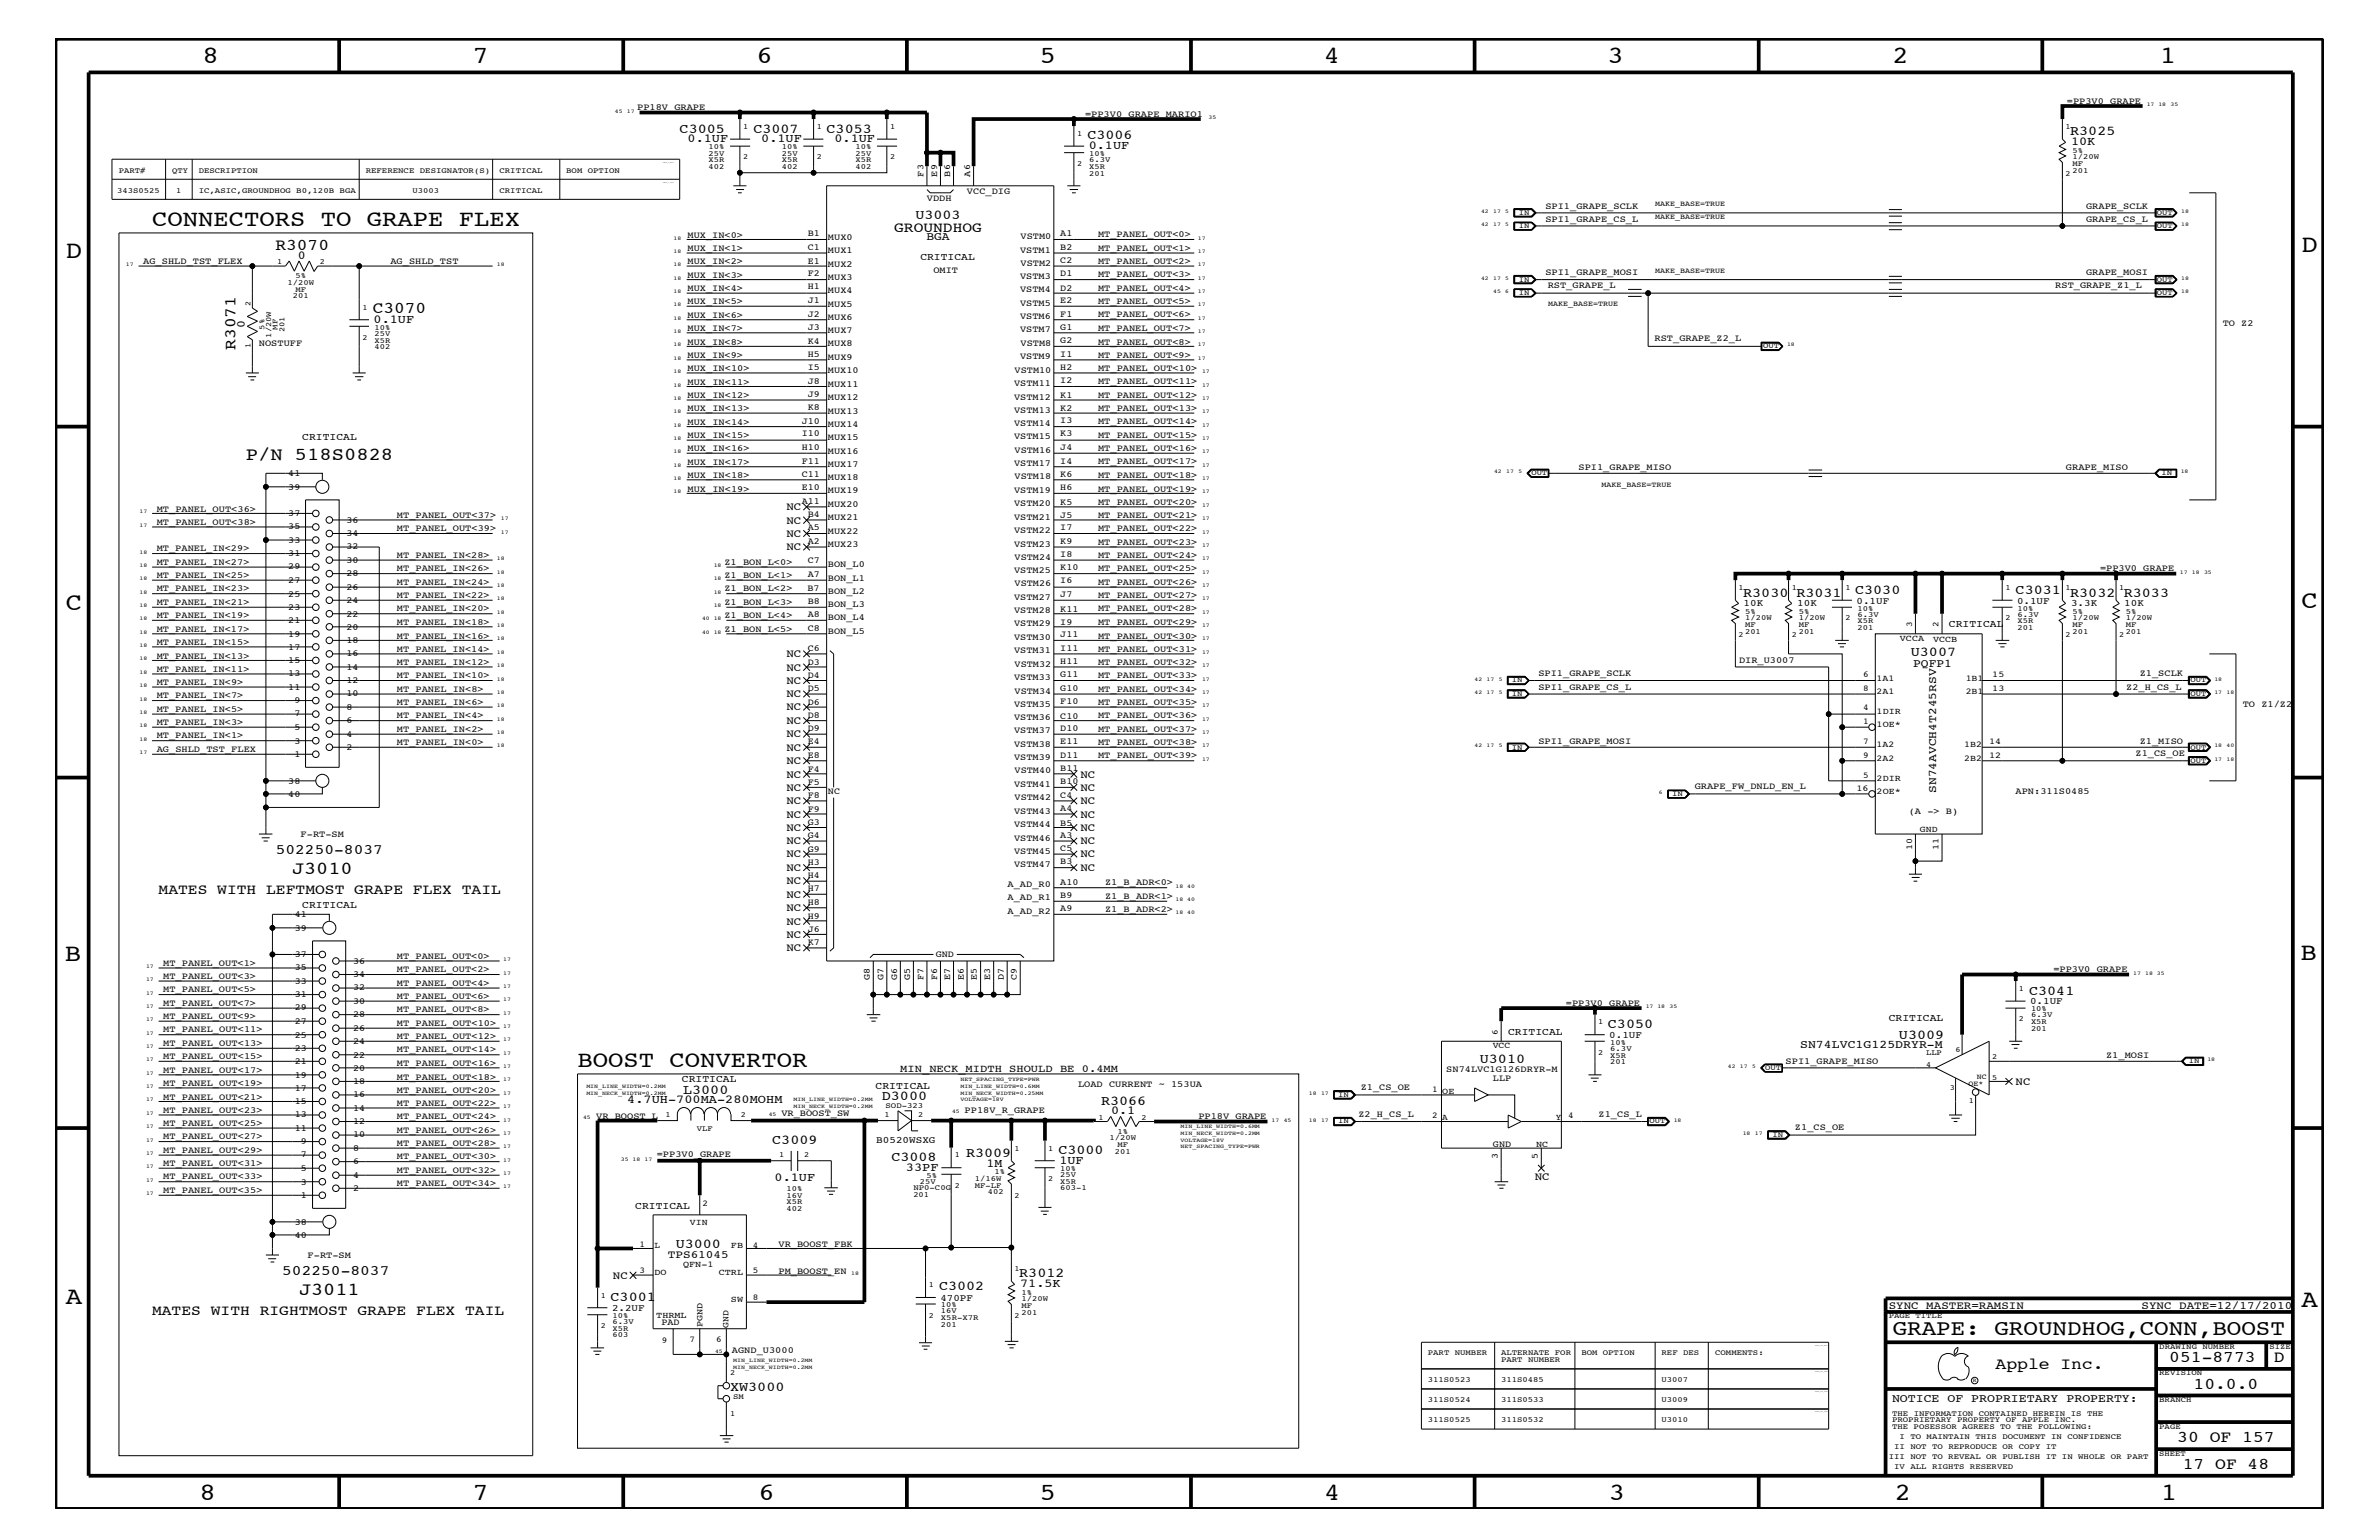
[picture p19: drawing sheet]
<svg xmlns="http://www.w3.org/2000/svg" width="432mm" height="279mm" viewBox="0 0 432 279" stroke-linecap="round" stroke-linejoin="round" font-family="sans-serif">
<defs><g id="words">
<g font-size="4.5">
<text x="36.7" y="11.5">8</text>
<text x="85.8" y="11.5">7</text>
<text x="137.3" y="11.5">6</text>
<text x="188.7" y="11.5">5</text>
<text x="240.3" y="11.5">4</text>
<text x="291.8" y="11.5">3</text>
<text x="343.5" y="11.5">2</text>
<text x="392" y="11.5">1</text>
<text x="11.9" y="46.8">D</text>
<text x="417.7" y="45.7">D</text>
<text x="11.9" y="110.6">C</text>
<text x="417.7" y="110.4">C</text>
<text x="11.8" y="174.3">B</text>
<text x="417.6" y="174.2">B</text>
<text x="11.9" y="236.7">A</text>
<text x="417.7" y="237.1">A</text>
<text x="36.2" y="272.1">8</text>
<text x="85.8" y="272.1">7</text>
<text x="137.7" y="272.1">6</text>
<text x="188.7" y="272.1">5</text>
<text x="240.4" y="272.1">4</text>
<text x="292" y="272.1">3</text>
<text x="343.9" y="272.1">2</text>
<text x="392.2" y="272.1">1</text>
</g>
<g font-size="4.1">
<text x="27.6" y="41">CONNECTORS TO GRAPE FLEX</text>
<text x="104.8" y="193.7">BOOST CONVERTOR</text>
</g>
<text font-size="4" x="343.5" y="242.3">GRAPE: GROUNDHOG,CONN,BOOST</text>
<g font-size="3.3">
<text x="44.6" y="83.5">P/N 518S0828</text>
<text x="53" y="158.6">J3010</text>
<text x="54.3" y="235">J3011</text>
</g>
<g font-size="3">
<text x="50" y="45.3">R3070</text>
<text x="67.6" y="56.8">C3070</text>
<text x="42.8" y="63.5" transform="rotate(-90 42.8 63.5)">R3071</text>
<text x="362.2" y="248.4">Apple Inc.</text>
<text x="393.7" y="247.1">051-8773</text>
<text x="398.1" y="252">10.0.0</text>
<text x="412.7" y="247.1">D</text>
<text x="395.2" y="261.6">30 OF 157</text>
<text x="396.2" y="266.6">17 OF 48</text>
</g>
<g font-size="2.6">
<text x="162.3" y="42">GROUNDHOG</text>
<text x="50" y="155">502250-8037</text>
<text x="28.8" y="162.2">MATES WITH LEFTMOST GRAPE FLEX TAIL</text>
<text x="51.2" y="231.3">502250-8037</text>
<text x="27.6" y="238.6">MATES WITH RIGHTMOST GRAPE FLEX TAIL</text>
</g>
<g font-size="2.5">
<text x="123.4" y="24.1">C3005</text>
<text x="136.7" y="24.1">C3007</text>
<text x="150" y="24.1">C3053</text>
<text x="197.4" y="25.3">C3006</text>
<text x="375.7" y="24.6">R3025</text>
<text x="166.2" y="39.8">U3003</text>
<text x="336.7" y="107.7">C3030</text>
<text x="365.8" y="107.7">C3031</text>
<text x="316.4" y="108.2">R3030</text>
<text x="326" y="108.2">R3031</text>
<text x="375.7" y="108.2">R3032</text>
<text x="385.5" y="108.2">R3033</text>
<text x="346.8" y="119.1">U3007</text>
<text x="368.3" y="180.5">C3041</text>
<text x="291.8" y="186.5">C3050</text>
<text x="344.7" y="188.5">U3009</text>
<text x="268.6" y="192.8">U3010</text>
<text x="124" y="198.4">L3000</text>
<text x="160.1" y="199.6">D3000</text>
<text x="199.9" y="200.4">R3066</text>
<text x="140.2" y="207.5">C3009</text>
<text x="175.3" y="209.9">R3009</text>
<text x="192.1" y="209.4">C3000</text>
<text x="161.8" y="210.6">C3008</text>
<text x="122.6" y="226.4">U3000</text>
<text x="185" y="231.7">R3012</text>
<text x="110.8" y="236.1">C3001</text>
<text x="170.4" y="234.1">C3002</text>
<text x="132.5" y="252.4">XW3000</text>
</g>
<g font-size="2.2">
<text x="124.8" y="25.9">0.1UF</text>
<text x="138.2" y="25.9">0.1UF</text>
<text x="151.5" y="25.9">0.1UF</text>
<text x="197.6" y="27.1">0.1UF</text>
<text x="375.9" y="26.4">10K</text>
<text x="54.1" y="47">0</text>
<text x="44.4" y="59.4" transform="rotate(-90 44.4 59.4)">0</text>
<text x="67.8" y="58.6">0.1UF</text>
<text x="113.8" y="200.1">4.7UH-700MA-280MOHM</text>
<text x="201.7" y="202.1">0.1</text>
<text x="140.6" y="214.2">0.1UF</text>
<text x="164.4" y="212.5">33PF</text>
<text x="179.1" y="211.7">1M</text>
<text x="192.3" y="211.2">1UF</text>
<text x="185.2" y="233.5">71.5K</text>
</g>
<g font-size="2.1">
<text x="168.1" y="43.5">BGA</text>
<text x="347.3" y="121">PQFP1</text>
<text x="351.5" y="143.9" transform="rotate(-90 351.5 143.9)">SN74AVCH4T245RSV</text>
<text x="326.7" y="190.2">SN74LVC1G125DRYR-M</text>
<text x="343.4" y="254.4">NOTICE OF PROPRIETARY PROPERTY:</text>
</g>
<g font-size="2">
<text x="142.7" y="92.6">NC</text>
<text x="142.7" y="95">NC</text>
<text x="142.7" y="97.4">NC</text>
<text x="142.7" y="99.9">NC</text>
<text x="142.7" y="119.2">NC</text>
<text x="142.7" y="121.7">NC</text>
<text x="142.7" y="124.1">NC</text>
<text x="142.7" y="126.5">NC</text>
<text x="142.7" y="128.9">NC</text>
<text x="142.7" y="131.3">NC</text>
<text x="142.7" y="133.8">NC</text>
<text x="142.7" y="136.2">NC</text>
<text x="142.7" y="138.6">NC</text>
<text x="142.7" y="141.1">NC</text>
<text x="142.7" y="143.5">NC</text>
<text x="196.1" y="141.1">NC</text>
<text x="196.1" y="143.5">NC</text>
<text x="142.7" y="145.9">NC</text>
<text x="142.7" y="148.4">NC</text>
<text x="196.1" y="145.9">NC</text>
<text x="196.1" y="148.4">NC</text>
<text x="142.7" y="150.7">NC</text>
<text x="142.7" y="153.2">NC</text>
<text x="142.7" y="155.6">NC</text>
<text x="196.1" y="150.7">NC</text>
<text x="196.1" y="153.2">NC</text>
<text x="196.1" y="155.6">NC</text>
<text x="142.7" y="158">NC</text>
<text x="142.7" y="160.5">NC</text>
<text x="196.1" y="158">NC</text>
<text x="142.7" y="162.8">NC</text>
<text x="142.7" y="165.3">NC</text>
<text x="142.7" y="167.8">NC</text>
<text x="142.7" y="170.1">NC</text>
<text x="142.7" y="172.6">NC</text>
<text x="365.8" y="196.8">NC</text>
<text x="278.6" y="214.2">NC</text>
<text x="111.3" y="232">NC</text>
<text x="121.2" y="228.2">TPS61045</text>
<text x="342.8" y="237.4">SYNC_MASTER=RAMSIN</text>
<text x="388.7" y="237.4">SYNC_DATE=12/17/2010</text>
</g>
<g font-size="1.9">
<text x="167" y="47.1">CRITICAL</text>
<text x="54.9" y="79.9">CRITICAL</text>
<text x="353.7" y="113.7">CRITICAL</text>
<text x="54.9" y="164.7">CRITICAL</text>
<text x="342.8" y="185.3">CRITICAL</text>
<text x="273.7" y="187.7">CRITICAL</text>
<text x="123.8" y="196.4">CRITICAL</text>
<text x="158.9" y="197.6">CRITICAL</text>
<text x="163.4" y="194.4">MIN_NECK_MIDTH SHOULD BE 0.4MM</text>
<text x="115.3" y="219.4">CRITICAL</text>
</g>
<g font-size="1.8">
<text x="316.5" y="110">10K</text>
<text x="326.2" y="110">10K</text>
<text x="337" y="109.5">0.1UF</text>
<text x="366.1" y="109.5">0.1UF</text>
<text x="375.9" y="110">3.3K</text>
<text x="385.6" y="110">10K</text>
<text x="368.5" y="182.2">0.1UF</text>
<text x="292.1" y="188.3">0.1UF</text>
<text x="159" y="207.3">B0520WSXG</text>
<text x="111.1" y="237.9">2.2UF</text>
<text x="170.7" y="236">470PF</text>
</g>
<g font-size="1.7">
<text x="115.7" y="20">PP18V_GRAPE</text>
<text x="196.9" y="21.3">=PP3V0_GRAPE_MARIO1</text>
<text x="375.2" y="18.8">=PP3V0_GRAPE</text>
<text x="167.6" y="32" transform="rotate(-90 167.6 32)">F3</text>
<text x="170.1" y="32" transform="rotate(-90 170.1 32)">E9</text>
<text x="172.5" y="32" transform="rotate(-90 172.5 32)">B6</text>
<text x="175.5" y="35.3">VCC_DIG</text>
<text x="176.1" y="32" transform="rotate(-90 176.1 32)">A6</text>
<text x="168.2" y="36.4">VDDH</text>
<text x="280.5" y="37.9">SPI1_GRAPE_SCLK</text>
<text x="280.5" y="40.3">SPI1_GRAPE_CS_L</text>
<text x="378.6" y="40.3">GRAPE_CS_L</text>
<text x="378.6" y="37.9">GRAPE_SCLK</text>
<text x="26" y="48">AG_SHLD_TST_FLEX</text>
<text x="70.9" y="48">AG_SHLD_TST</text>
<text x="124.8" y="43.1">MUX_IN&lt;0&gt;</text>
<text x="124.8" y="45.6">MUX_IN&lt;1&gt;</text>
<text x="124.8" y="48">MUX_IN&lt;2&gt;</text>
<text x="146.6" y="42.9">B1</text>
<text x="146.6" y="45.3">C1</text>
<text x="146.6" y="47.9">E1</text>
<text x="150.3" y="43.5">MUX0</text>
<text x="150.3" y="45.9">MUX1</text>
<text x="185.2" y="45.8">VSTM1</text>
<text x="185.2" y="43.4">VSTM0</text>
<text x="192.4" y="42.9">A1</text>
<text x="192.4" y="45.3">B2</text>
<text x="192.4" y="47.7">C2</text>
<text x="199.3" y="45.5">MT_PANEL_OUT&lt;1&gt;</text>
<text x="199.3" y="43">MT_PANEL_OUT&lt;0&gt;</text>
<text x="199.3" y="48">MT_PANEL_OUT&lt;2&gt;</text>
<text x="124.8" y="50.4">MUX_IN&lt;3&gt;</text>
<text x="124.8" y="52.9">MUX_IN&lt;4&gt;</text>
<text x="146.6" y="50.2">F2</text>
<text x="146.6" y="52.5">H1</text>
<text x="150.3" y="48.4">MUX2</text>
<text x="150.3" y="50.7">MUX3</text>
<text x="150.3" y="53.2">MUX4</text>
<text x="169.4" y="49.6">OMIT</text>
<text x="185.2" y="53">VSTM4</text>
<text x="185.2" y="50.7">VSTM3</text>
<text x="185.2" y="48.2">VSTM2</text>
<text x="192.4" y="50.2">D1</text>
<text x="192.4" y="52.8">D2</text>
<text x="199.3" y="52.8">MT_PANEL_OUT&lt;4&gt;</text>
<text x="199.3" y="50.3">MT_PANEL_OUT&lt;3&gt;</text>
<text x="280.5" y="50">SPI1_GRAPE_MOSI</text>
<text x="280.9" y="52.2">RST_GRAPE_L</text>
<text x="373" y="52.2">RST_GRAPE_Z1_L</text>
<text x="378.6" y="50">GRAPE_MOSI</text>
<text x="124.8" y="55.2">MUX_IN&lt;5&gt;</text>
<text x="124.8" y="57.7">MUX_IN&lt;6&gt;</text>
<text x="146.6" y="55.1">J1</text>
<text x="146.6" y="57.4">J2</text>
<text x="146.6" y="59.8">J3</text>
<text x="150.3" y="55.7">MUX5</text>
<text x="150.3" y="58">MUX6</text>
<text x="185.2" y="57.9">VSTM6</text>
<text x="185.2" y="55.5">VSTM5</text>
<text x="192.4" y="55.1">E2</text>
<text x="192.4" y="57.4">F1</text>
<text x="192.4" y="59.8">G1</text>
<text x="199.3" y="57.6">MT_PANEL_OUT&lt;6&gt;</text>
<text x="199.3" y="55.2">MT_PANEL_OUT&lt;5&gt;</text>
<text x="403.4" y="59.2">TO Z2</text>
<text x="47" y="62.9">NOSTUFF</text>
<text x="124.8" y="60.1">MUX_IN&lt;7&gt;</text>
<text x="124.8" y="62.5">MUX_IN&lt;8&gt;</text>
<text x="124.8" y="65">MUX_IN&lt;9&gt;</text>
<text x="146.6" y="62.3">K4</text>
<text x="146.6" y="64.7">H5</text>
<text x="150.3" y="60.5">MUX7</text>
<text x="150.3" y="62.9">MUX8</text>
<text x="150.3" y="65.3">MUX9</text>
<text x="185.2" y="60.3">VSTM7</text>
<text x="185.2" y="65.2">VSTM9</text>
<text x="185.2" y="62.8">VSTM8</text>
<text x="192.4" y="62.3">G2</text>
<text x="192.4" y="64.7">I1</text>
<text x="199.3" y="62.5">MT_PANEL_OUT&lt;8&gt;</text>
<text x="199.3" y="60.1">MT_PANEL_OUT&lt;7&gt;</text>
<text x="199.3" y="64.9">MT_PANEL_OUT&lt;9&gt;</text>
<text x="300.3" y="61.9">RST_GRAPE_Z2_L</text>
<text x="124.8" y="67.3">MUX_IN&lt;10&gt;</text>
<text x="124.8" y="69.8">MUX_IN&lt;11&gt;</text>
<text x="146.6" y="67.1">I5</text>
<text x="146.6" y="69.6">J8</text>
<text x="146.6" y="72">J9</text>
<text x="150.3" y="67.8">MUX10</text>
<text x="150.3" y="70.1">MUX11</text>
<text x="184.1" y="70">VSTM11</text>
<text x="184.2" y="67.6">VSTM10</text>
<text x="192.4" y="67.1">H2</text>
<text x="192.4" y="69.5">I2</text>
<text x="199.3" y="69.7">MT_PANEL_OUT&lt;11&gt;</text>
<text x="199.3" y="67.3">MT_PANEL_OUT&lt;10&gt;</text>
<text x="124.8" y="72.2">MUX_IN&lt;12&gt;</text>
<text x="124.8" y="74.6">MUX_IN&lt;13&gt;</text>
<text x="124.8" y="77.1">MUX_IN&lt;14&gt;</text>
<text x="145.5" y="76.9">J10</text>
<text x="146.6" y="74.4">K8</text>
<text x="150.3" y="72.6">MUX12</text>
<text x="150.3" y="75">MUX13</text>
<text x="150.3" y="77.4">MUX14</text>
<text x="184.1" y="77.3">VSTM14</text>
<text x="184.1" y="74.9">VSTM13</text>
<text x="184.1" y="72.5">VSTM12</text>
<text x="192.4" y="72.2">K1</text>
<text x="192.4" y="74.5">K2</text>
<text x="192.4" y="76.8">I3</text>
<text x="199.3" y="77">MT_PANEL_OUT&lt;14&gt;</text>
<text x="199.3" y="74.6">MT_PANEL_OUT&lt;13&gt;</text>
<text x="199.3" y="72.2">MT_PANEL_OUT&lt;12&gt;</text>
<text x="124.8" y="81.9">MUX_IN&lt;16&gt;</text>
<text x="124.8" y="79.5">MUX_IN&lt;15&gt;</text>
<text x="145.5" y="79.2">I10</text>
<text x="145.5" y="81.6">H10</text>
<text x="150.3" y="82.3">MUX16</text>
<text x="150.3" y="79.9">MUX15</text>
<text x="184.1" y="79.7">VSTM15</text>
<text x="184.1" y="82.2">VSTM16</text>
<text x="192.4" y="79.2">K3</text>
<text x="192.4" y="81.6">J4</text>
<text x="199.3" y="81.9">MT_PANEL_OUT&lt;16&gt;</text>
<text x="199.3" y="79.4">MT_PANEL_OUT&lt;15&gt;</text>
<text x="52.3" y="88.8">39</text>
<text x="52.3" y="86.4">41</text>
<text x="124.8" y="89.2">MUX_IN&lt;19&gt;</text>
<text x="124.8" y="84.4">MUX_IN&lt;17&gt;</text>
<text x="124.8" y="86.7">MUX_IN&lt;18&gt;</text>
<text x="145.5" y="84.2">F11</text>
<text x="145.5" y="86.5">C11</text>
<text x="145.5" y="88.9">E10</text>
<text x="150.3" y="89.5">MUX19</text>
<text x="150.3" y="84.7">MUX17</text>
<text x="150.3" y="87.2">MUX18</text>
<text x="184.1" y="89.4">VSTM19</text>
<text x="184.1" y="84.6">VSTM17</text>
<text x="184.1" y="87">VSTM18</text>
<text x="192.4" y="84.1">I4</text>
<text x="192.4" y="86.5">K6</text>
<text x="192.4" y="88.9">H6</text>
<text x="199.3" y="89.2">MT_PANEL_OUT&lt;19&gt;</text>
<text x="199.3" y="86.7">MT_PANEL_OUT&lt;18&gt;</text>
<text x="199.3" y="84.3">MT_PANEL_OUT&lt;17&gt;</text>
<text x="286.5" y="85.2">SPI1_GRAPE_MISO</text>
<text x="375" y="85.2">GRAPE_MISO</text>
<text x="28.4" y="95.2">MT_PANEL_OUT&lt;38&gt;</text>
<text x="28.4" y="92.8">MT_PANEL_OUT&lt;36&gt;</text>
<text x="52.3" y="93.7">37</text>
<text x="62.9" y="94.9">36</text>
<text x="72.1" y="94">MT_PANEL_OUT&lt;37&gt;</text>
<text x="145.5" y="91.5">A11</text>
<text x="146.6" y="93.8">B4</text>
<text x="150.3" y="92">MUX20</text>
<text x="150.3" y="94.4">MUX21</text>
<text x="184.1" y="94.3">VSTM21</text>
<text x="184.1" y="91.9">VSTM20</text>
<text x="192.4" y="91.6">K5</text>
<text x="192.4" y="93.9">J5</text>
<text x="199.3" y="94">MT_PANEL_OUT&lt;21&gt;</text>
<text x="199.3" y="91.6">MT_PANEL_OUT&lt;20&gt;</text>
<text x="28.4" y="100">MT_PANEL_IN&lt;29&gt;</text>
<text x="52.3" y="101">31</text>
<text x="52.3" y="98.5">33</text>
<text x="52.3" y="96">35</text>
<text x="62.9" y="99.7">32</text>
<text x="62.9" y="97.3">34</text>
<text x="72.1" y="101.3">MT_PANEL_IN&lt;28&gt;</text>
<text x="72.1" y="96.4">MT_PANEL_OUT&lt;39&gt;</text>
<text x="146.6" y="96.2">A5</text>
<text x="146.6" y="98.8">A2</text>
<text x="150.3" y="96.8">MUX22</text>
<text x="150.3" y="99.3">MUX23</text>
<text x="184.1" y="99.2">VSTM23</text>
<text x="184.1" y="96.7">VSTM22</text>
<text x="184.1" y="101.5">VSTM24</text>
<text x="192.4" y="96.2">I7</text>
<text x="192.4" y="98.7">K9</text>
<text x="192.4" y="101">I8</text>
<text x="199.3" y="101.3">MT_PANEL_OUT&lt;24&gt;</text>
<text x="199.3" y="98.8">MT_PANEL_OUT&lt;23&gt;</text>
<text x="199.3" y="96.4">MT_PANEL_OUT&lt;22&gt;</text>
<text x="28.4" y="102.5">MT_PANEL_IN&lt;27&gt;</text>
<text x="28.4" y="107.3">MT_PANEL_IN&lt;23&gt;</text>
<text x="28.4" y="104.9">MT_PANEL_IN&lt;25&gt;</text>
<text x="52.3" y="105.8">27</text>
<text x="52.3" y="103.3">29</text>
<text x="62.9" y="102.1">30</text>
<text x="62.9" y="107">26</text>
<text x="62.9" y="104.6">28</text>
<text x="72.1" y="106.1">MT_PANEL_IN&lt;24&gt;</text>
<text x="72.1" y="103.7">MT_PANEL_IN&lt;26&gt;</text>
<text x="131.5" y="102.5">Z1_BON_L&lt;0&gt;</text>
<text x="131.5" y="104.9">Z1_BON_L&lt;1&gt;</text>
<text x="131.5" y="107.3">Z1_BON_L&lt;2&gt;</text>
<text x="146.6" y="107.2">B7</text>
<text x="146.6" y="102.2">C7</text>
<text x="146.6" y="104.7">A7</text>
<text x="150.3" y="102.9">BON_L0</text>
<text x="150.3" y="105.4">BON_L1</text>
<text x="150.3" y="107.7">BON_L2</text>
<text x="184.1" y="104">VSTM25</text>
<text x="184.1" y="106.4">VSTM26</text>
<text x="192.4" y="103.5">K10</text>
<text x="192.4" y="105.9">I6</text>
<text x="199.3" y="106.1">MT_PANEL_OUT&lt;26&gt;</text>
<text x="199.3" y="103.7">MT_PANEL_OUT&lt;25&gt;</text>
<text x="381.2" y="103.7">=PP3V0_GRAPE</text>
<text x="28.4" y="112.2">MT_PANEL_IN&lt;19&gt;</text>
<text x="28.4" y="109.8">MT_PANEL_IN&lt;21&gt;</text>
<text x="52.3" y="113.1">21</text>
<text x="52.3" y="110.6">23</text>
<text x="52.3" y="108.2">25</text>
<text x="62.9" y="111.9">22</text>
<text x="62.9" y="109.4">24</text>
<text x="72.1" y="113.4">MT_PANEL_IN&lt;18&gt;</text>
<text x="72.1" y="110.9">MT_PANEL_IN&lt;20&gt;</text>
<text x="72.1" y="108.6">MT_PANEL_IN&lt;22&gt;</text>
<text x="131.5" y="109.8">Z1_BON_L&lt;3&gt;</text>
<text x="131.5" y="112.2">Z1_BON_L&lt;4&gt;</text>
<text x="146.6" y="109.5">B8</text>
<text x="146.6" y="112">A8</text>
<text x="150.3" y="110.2">BON_L3</text>
<text x="150.3" y="112.6">BON_L4</text>
<text x="184.1" y="108.8">VSTM27</text>
<text x="184.1" y="113.7">VSTM29</text>
<text x="184.1" y="111.3">VSTM28</text>
<text x="192.4" y="108.3">J7</text>
<text x="192.4" y="111">K11</text>
<text x="192.4" y="113.3">I9</text>
<text x="199.3" y="108.6">MT_PANEL_OUT&lt;27&gt;</text>
<text x="199.3" y="113.4">MT_PANEL_OUT&lt;29&gt;</text>
<text x="199.3" y="110.9">MT_PANEL_OUT&lt;28&gt;</text>
<text x="28.4" y="119.5">MT_PANEL_IN&lt;13&gt;</text>
<text x="28.4" y="117">MT_PANEL_IN&lt;15&gt;</text>
<text x="28.4" y="114.6">MT_PANEL_IN&lt;17&gt;</text>
<text x="52.3" y="117.9">17</text>
<text x="52.3" y="115.5">19</text>
<text x="62.9" y="119.1">16</text>
<text x="62.9" y="116.7">18</text>
<text x="62.9" y="114.2">20</text>
<text x="72.1" y="118.2">MT_PANEL_IN&lt;14&gt;</text>
<text x="72.1" y="115.9">MT_PANEL_IN&lt;16&gt;</text>
<text x="131.5" y="114.6">Z1_BON_L&lt;5&gt;</text>
<text x="146.6" y="118.1">C6</text>
<text x="146.6" y="114.5">C8</text>
<text x="150.3" y="115">BON_L5</text>
<text x="184.1" y="118.6">VSTM31</text>
<text x="184.1" y="116.1">VSTM30</text>
<text x="192.4" y="115.6">J11</text>
<text x="192.4" y="118.1">I11</text>
<text x="199.3" y="118.2">MT_PANEL_OUT&lt;31&gt;</text>
<text x="199.3" y="115.9">MT_PANEL_OUT&lt;30&gt;</text>
<text x="28.4" y="121.9">MT_PANEL_IN&lt;11&gt;</text>
<text x="28.4" y="124.3">MT_PANEL_IN&lt;9&gt;</text>
<text x="52.3" y="125.2">11</text>
<text x="52.3" y="122.7">13</text>
<text x="52.3" y="120.3">15</text>
<text x="62.9" y="124">12</text>
<text x="62.9" y="121.5">14</text>
<text x="72.1" y="120.7">MT_PANEL_IN&lt;12&gt;</text>
<text x="72.1" y="123">MT_PANEL_IN&lt;10&gt;</text>
<text x="72.1" y="125.5">MT_PANEL_IN&lt;8&gt;</text>
<text x="146.6" y="120.6">D3</text>
<text x="146.6" y="123">D4</text>
<text x="146.6" y="125.4">D5</text>
<text x="184.1" y="123.4">VSTM33</text>
<text x="184.1" y="120.9">VSTM32</text>
<text x="184.1" y="125.8">VSTM34</text>
<text x="192.4" y="120.4">H11</text>
<text x="192.4" y="122.9">G11</text>
<text x="192.4" y="125.3">G10</text>
<text x="199.3" y="120.7">MT_PANEL_OUT&lt;32&gt;</text>
<text x="199.3" y="125.5">MT_PANEL_OUT&lt;34&gt;</text>
<text x="199.3" y="123">MT_PANEL_OUT&lt;33&gt;</text>
<text x="279.2" y="122.7">SPI1_GRAPE_SCLK</text>
<text x="279.2" y="125.2">SPI1_GRAPE_CS_L</text>
<text x="315.6" y="120.3">DIR_U3007</text>
<text x="385.9" y="125.2">Z2_H_CS_L</text>
<text x="388.4" y="122.7">Z1_SCLK</text>
<text x="28.4" y="131.6">MT_PANEL_IN&lt;3&gt;</text>
<text x="28.4" y="129.1">MT_PANEL_IN&lt;5&gt;</text>
<text x="28.4" y="126.7">MT_PANEL_IN&lt;7&gt;</text>
<text x="53.4" y="130">7</text>
<text x="53.4" y="127.6">9</text>
<text x="62.9" y="131.3">6</text>
<text x="62.9" y="128.8">8</text>
<text x="62.9" y="126.4">10</text>
<text x="72.1" y="130.3">MT_PANEL_IN&lt;4&gt;</text>
<text x="72.1" y="128">MT_PANEL_IN&lt;6&gt;</text>
<text x="146.6" y="127.9">D6</text>
<text x="146.6" y="130.2">D8</text>
<text x="184.1" y="130.7">VSTM36</text>
<text x="184.1" y="128.2">VSTM35</text>
<text x="192.4" y="127.7">F10</text>
<text x="192.4" y="130.4">C10</text>
<text x="199.3" y="130.3">MT_PANEL_OUT&lt;36&gt;</text>
<text x="199.3" y="128">MT_PANEL_OUT&lt;35&gt;</text>
<text x="407.1" y="128.3">TO Z1/Z2</text>
<text x="28.4" y="134">MT_PANEL_IN&lt;1&gt;</text>
<text x="28.4" y="136.4">AG_SHLD_TST_FLEX</text>
<text x="53.4" y="132.4">5</text>
<text x="53.4" y="134.9">3</text>
<text x="53.4" y="137.3">1</text>
<text x="62.9" y="133.6">4</text>
<text x="62.9" y="136.1">2</text>
<text x="72.1" y="135.2">MT_PANEL_IN&lt;0&gt;</text>
<text x="72.1" y="132.8">MT_PANEL_IN&lt;2&gt;</text>
<text x="146.6" y="132.7">D9</text>
<text x="146.6" y="135.1">E4</text>
<text x="146.6" y="137.5">E8</text>
<text x="184.1" y="133">VSTM37</text>
<text x="184.1" y="138">VSTM39</text>
<text x="184.1" y="135.5">VSTM38</text>
<text x="192.4" y="132.7">D10</text>
<text x="192.4" y="135">E11</text>
<text x="192.4" y="137.4">D11</text>
<text x="199.3" y="132.8">MT_PANEL_OUT&lt;37&gt;</text>
<text x="199.3" y="137.6">MT_PANEL_OUT&lt;39&gt;</text>
<text x="199.3" y="135.2">MT_PANEL_OUT&lt;38&gt;</text>
<text x="279.2" y="134.9">SPI1_GRAPE_MOSI</text>
<text x="387.6" y="137.1">Z1_CS_OE</text>
<text x="388.4" y="134.9">Z1_MISO</text>
<text x="52.3" y="142.2">38</text>
<text x="146.6" y="142.4">F5</text>
<text x="146.6" y="140">F4</text>
<text x="184.1" y="142.8">VSTM41</text>
<text x="184.1" y="140.3">VSTM40</text>
<text x="192.4" y="139.8">B11</text>
<text x="192.4" y="142.3">B10</text>
<text x="307.6" y="143.1">GRAPE_FW_DNLD_EN_L</text>
<text x="52.3" y="144.6">40</text>
<text x="146.6" y="144.8">F8</text>
<text x="146.6" y="147.3">F9</text>
<text x="146.6" y="149.6">G3</text>
<text x="150.3" y="144.1">NC</text>
<text x="184.1" y="147.6">VSTM43</text>
<text x="184.1" y="145.2">VSTM42</text>
<text x="192.4" y="144.7">C4</text>
<text x="192.4" y="147.1">A4</text>
<text x="192.4" y="149.8">B5</text>
<text x="346.5" y="147.7">(A -&gt; B)</text>
<text x="365.8" y="144">APN:311S0485</text>
<text x="54.6" y="151.9">F-RT-SM</text>
<text x="146.6" y="152.1">G4</text>
<text x="146.6" y="154.5">G9</text>
<text x="184.1" y="154.9">VSTM45</text>
<text x="184.1" y="150.1">VSTM44</text>
<text x="184.1" y="152.5">VSTM46</text>
<text x="192.4" y="154.4">C5</text>
<text x="192.4" y="152.1">A3</text>
<text x="146.6" y="156.9">H3</text>
<text x="146.6" y="159.4">H4</text>
<text x="146.6" y="161.7">H7</text>
<text x="182.9" y="161">A_AD_R0</text>
<text x="184.1" y="157.3">VSTM47</text>
<text x="192.4" y="160.6">A10</text>
<text x="192.4" y="156.8">B3</text>
<text x="200.6" y="160.6">Z1_B_ADR&lt;0&gt;</text>
<text x="53.5" y="166.4">41</text>
<text x="146.6" y="164.2">H8</text>
<text x="146.6" y="166.7">H9</text>
<text x="182.9" y="165.8">A_AD_R2</text>
<text x="182.9" y="163.4">A_AD_R1</text>
<text x="192.4" y="162.8">B9</text>
<text x="192.4" y="165.3">A9</text>
<text x="200.6" y="165.6">Z1_B_ADR&lt;2&gt;</text>
<text x="200.6" y="163.1">Z1_B_ADR&lt;1&gt;</text>
<text x="53.5" y="173.7">37</text>
<text x="53.5" y="168.9">39</text>
<text x="146.6" y="169">J6</text>
<text x="146.6" y="171.5">K7</text>
<text x="169.8" y="173.7">GND</text>
<text x="29.6" y="177.7">MT_PANEL_OUT&lt;3&gt;</text>
<text x="29.6" y="175.2">MT_PANEL_OUT&lt;1&gt;</text>
<text x="53.5" y="178.5">33</text>
<text x="53.5" y="176.1">35</text>
<text x="64.1" y="179.7">32</text>
<text x="64.1" y="177.3">34</text>
<text x="64.1" y="174.9">36</text>
<text x="72.1" y="178.8">MT_PANEL_OUT&lt;4&gt;</text>
<text x="72.1" y="176.4">MT_PANEL_OUT&lt;2&gt;</text>
<text x="72.1" y="174">MT_PANEL_OUT&lt;0&gt;</text>
<text x="157.9" y="177.8" transform="rotate(-90 157.9 177.8)">G8</text>
<text x="160.4" y="177.8" transform="rotate(-90 160.4 177.8)">G7</text>
<text x="162.8" y="177.8" transform="rotate(-90 162.8 177.8)">G6</text>
<text x="165.2" y="177.8" transform="rotate(-90 165.2 177.8)">G5</text>
<text x="167.6" y="177.8" transform="rotate(-90 167.6 177.8)">F7</text>
<text x="170.1" y="177.8" transform="rotate(-90 170.1 177.8)">F6</text>
<text x="172.5" y="177.8" transform="rotate(-90 172.5 177.8)">E7</text>
<text x="174.9" y="177.8" transform="rotate(-90 174.9 177.8)">E6</text>
<text x="177.3" y="177.8" transform="rotate(-90 177.3 177.8)">E5</text>
<text x="179.7" y="177.8" transform="rotate(-90 179.7 177.8)">E3</text>
<text x="182.2" y="177.8" transform="rotate(-90 182.2 177.8)">D7</text>
<text x="184.6" y="177.8" transform="rotate(-90 184.6 177.8)">C9</text>
<text x="372.7" y="176.4">=PP3V0_GRAPE</text>
<text x="29.6" y="182.5">MT_PANEL_OUT&lt;7&gt;</text>
<text x="29.6" y="180">MT_PANEL_OUT&lt;5&gt;</text>
<text x="29.6" y="184.9">MT_PANEL_OUT&lt;9&gt;</text>
<text x="53.5" y="185.8">27</text>
<text x="53.5" y="183.3">29</text>
<text x="53.5" y="181">31</text>
<text x="64.1" y="184.6">28</text>
<text x="64.1" y="182.1">30</text>
<text x="72.1" y="183.7">MT_PANEL_OUT&lt;8&gt;</text>
<text x="72.1" y="181.3">MT_PANEL_OUT&lt;6&gt;</text>
<text x="284.2" y="182.5">=PP3V0_GRAPE</text>
<text x="29.6" y="189.8">MT_PANEL_OUT&lt;13&gt;</text>
<text x="29.6" y="187.3">MT_PANEL_OUT&lt;11&gt;</text>
<text x="53.5" y="190.6">23</text>
<text x="53.5" y="188.2">25</text>
<text x="64.1" y="191.9">22</text>
<text x="64.1" y="189.4">24</text>
<text x="64.1" y="187">26</text>
<text x="72.1" y="191">MT_PANEL_OUT&lt;14&gt;</text>
<text x="72.1" y="188.6">MT_PANEL_OUT&lt;12&gt;</text>
<text x="72.1" y="186.1">MT_PANEL_OUT&lt;10&gt;</text>
<text x="382.3" y="191.9">Z1_MOSI</text>
<text x="29.6" y="197">MT_PANEL_OUT&lt;19&gt;</text>
<text x="29.6" y="194.6">MT_PANEL_OUT&lt;17&gt;</text>
<text x="29.6" y="192.2">MT_PANEL_OUT&lt;15&gt;</text>
<text x="53.5" y="197.9">17</text>
<text x="53.5" y="195.5">19</text>
<text x="53.5" y="193.1">21</text>
<text x="64.1" y="196.7">18</text>
<text x="64.1" y="194.3">20</text>
<text x="72.1" y="195.9">MT_PANEL_OUT&lt;18&gt;</text>
<text x="72.1" y="193.4">MT_PANEL_OUT&lt;16&gt;</text>
<text x="195.7" y="197.3">LOAD CURRENT ~ 153UA</text>
<text x="247" y="197.7">Z1_CS_OE</text>
<text x="262.5" y="194.4">SN74LVC1G126DRYR-M</text>
<text x="271" y="196.2">LLP</text>
<text x="324.1" y="193.1">SPI1_GRAPE_MISO</text>
<text x="29.6" y="199.5">MT_PANEL_OUT&lt;21&gt;</text>
<text x="29.6" y="201.9">MT_PANEL_OUT&lt;23&gt;</text>
<text x="53.5" y="202.7">13</text>
<text x="53.5" y="200.3">15</text>
<text x="64.1" y="204">12</text>
<text x="64.1" y="201.5">14</text>
<text x="64.1" y="199.1">16</text>
<text x="72.1" y="200.7">MT_PANEL_OUT&lt;22&gt;</text>
<text x="72.1" y="203.1">MT_PANEL_OUT&lt;24&gt;</text>
<text x="72.1" y="198.2">MT_PANEL_OUT&lt;20&gt;</text>
<text x="108.2" y="203.1">VR_BOOST_L</text>
<text x="141.8" y="202.6">VR_BOOST_SW</text>
<text x="175.1" y="201.9">PP18V_R_GRAPE</text>
<text x="217.5" y="203.1">PP18V_GRAPE</text>
<text x="246.5" y="202.7">Z2_H_CS_L</text>
<text x="290.2" y="202.7">Z1_CS_L</text>
<text x="29.6" y="209.2">MT_PANEL_OUT&lt;29&gt;</text>
<text x="29.6" y="206.7">MT_PANEL_OUT&lt;27&gt;</text>
<text x="29.6" y="204.3">MT_PANEL_OUT&lt;25&gt;</text>
<text x="53.5" y="205.2">11</text>
<text x="54.6" y="207.6">9</text>
<text x="64.1" y="206.4">10</text>
<text x="64.1" y="208.8">8</text>
<text x="72.1" y="205.5">MT_PANEL_OUT&lt;26&gt;</text>
<text x="72.1" y="208">MT_PANEL_OUT&lt;28&gt;</text>
<text x="271" y="208.1">GND</text>
<text x="325.8" y="205">Z1_CS_OE</text>
<text x="29.6" y="214">MT_PANEL_OUT&lt;33&gt;</text>
<text x="29.6" y="211.6">MT_PANEL_OUT&lt;31&gt;</text>
<text x="54.6" y="214.9">3</text>
<text x="54.6" y="212.5">5</text>
<text x="54.6" y="210">7</text>
<text x="64.1" y="213.6">4</text>
<text x="64.1" y="211.3">6</text>
<text x="72.1" y="215.3">MT_PANEL_OUT&lt;34&gt;</text>
<text x="72.1" y="212.8">MT_PANEL_OUT&lt;32&gt;</text>
<text x="72.1" y="210.3">MT_PANEL_OUT&lt;30&gt;</text>
<text x="119.2" y="210">=PP3V0_GRAPE</text>
<text x="271.9" y="210.3" transform="rotate(-90 271.9 210.3)">3</text>
<text x="279.1" y="210.3" transform="rotate(-90 279.1 210.3)">5</text>
<text x="29.6" y="216.4">MT_PANEL_OUT&lt;35&gt;</text>
<text x="54.6" y="217.3">1</text>
<text x="64.1" y="216.1">2</text>
<text x="53.5" y="222.2">38</text>
<text x="53.5" y="224.6">40</text>
<text x="141.3" y="226.3">VR_BOOST_FBK</text>
<text x="55.8" y="228.3">F-RT-SM</text>
<text x="141.3" y="231.1">PM_BOOST_EN</text>
<text x="120.1" y="240.5">PAD</text>
<text x="132.8" y="245.6">AGND_U3000</text>
</g>
<g font-size="1.6">
<text x="347" y="113.7" transform="rotate(-90 347 113.7)">3</text>
<text x="351.9" y="113.7" transform="rotate(-90 351.9 113.7)">2</text>
<text x="344.8" y="116.4">VCCA</text>
<text x="350.9" y="116.4">VCCB</text>
<text x="338.2" y="122.9">6</text>
<text x="338.2" y="125.3">8</text>
<text x="340.6" y="123.5">1A1</text>
<text x="340.6" y="125.9">2A1</text>
<text x="356.8" y="123.5">1B1</text>
<text x="356.8" y="125.9">2B1</text>
<text x="361.6" y="122.9">15</text>
<text x="361.6" y="125.3">13</text>
<text x="338.2" y="128.9">4</text>
<text x="338.2" y="131.3">1</text>
<text x="340.6" y="129.6">1DIR</text>
<text x="340.6" y="131.9">1OE*</text>
<text x="338.2" y="135">7</text>
<text x="338.2" y="137.4">9</text>
<text x="340.6" y="135.6">1A2</text>
<text x="356.5" y="135.6">1B2</text>
<text x="361" y="135">14</text>
<text x="361" y="137.4">12</text>
<text x="337" y="143.5">16</text>
<text x="338.2" y="141.1">5</text>
<text x="340.6" y="138">2A2</text>
<text x="340.6" y="141.7">2DIR</text>
<text x="356.5" y="138">2B2</text>
<text x="340.6" y="144">2OE*</text>
<text x="347" y="154.2" transform="rotate(-90 347 154.2)">10</text>
<text x="348.5" y="150.9">GND</text>
<text x="351.9" y="154.2" transform="rotate(-90 351.9 154.2)">11</text>
<text x="270.9" y="190.2">VCC</text>
<text x="271.9" y="187.7" transform="rotate(-90 271.9 187.7)">6</text>
<text x="259.9" y="202.9">2</text>
<text x="259.9" y="198.1">1</text>
<text x="261.8" y="198.4">OE</text>
<text x="261.8" y="203.2">A</text>
<text x="282.4" y="203.2">Y</text>
<text x="284.6" y="202.9">4</text>
<text x="278.8" y="208.1">NC</text>
<text x="127.5" y="218.9">2</text>
<text x="116.1" y="226.3">1</text>
<text x="118.8" y="226.5">L</text>
<text x="125.2" y="222.3">VIN</text>
<text x="132.7" y="226.5">FB</text>
<text x="136.7" y="226.3">4</text>
<text x="116.1" y="231">3</text>
<text x="118.8" y="231.3">DO</text>
<text x="124" y="229.8">QFN-1</text>
<text x="130.5" y="231.3">CTRL</text>
<text x="136.7" y="231">5</text>
<text x="119.1" y="239">THRML</text>
<text x="132.7" y="236.2">SW</text>
<text x="136.7" y="235.9">8</text>
<text x="120.1" y="243.6">9</text>
<text x="125.1" y="243.5">7</text>
<text x="127.5" y="240.8" transform="rotate(-90 127.5 240.8)">PGND</text>
<text x="130" y="243.4">6</text>
<text x="132.2" y="240.9" transform="rotate(-90 132.2 240.9)">GND</text>
</g>
<g font-size="1.4">
<text x="134.9" y="23.5">1</text>
<text x="148.3" y="23.5">1</text>
<text x="161.5" y="23.5">1</text>
<text x="374.9" y="23.5">1</text>
<text x="128.6" y="27.1">10%</text>
<text x="128.6" y="28.2">25V</text>
<text x="128.6" y="29.4">X5R</text>
<text x="134.9" y="28.9">2</text>
<text x="141.9" y="27.1">10%</text>
<text x="141.9" y="28.2">25V</text>
<text x="141.9" y="29.4">X5R</text>
<text x="148.3" y="28.9">2</text>
<text x="155.3" y="27.1">10%</text>
<text x="155.3" y="28.2">25V</text>
<text x="155.3" y="29.4">X5R</text>
<text x="161.5" y="28.9">2</text>
<text x="195.5" y="24.7">1</text>
<text x="197.7" y="29.4">6.3V</text>
<text x="197.7" y="28.3">10%</text>
<text x="376.2" y="28.9">1/20W</text>
<text x="376.2" y="27.7">5%</text>
<text x="21.3" y="35">343S0525</text>
<text x="21.6" y="31.4">PART#</text>
<text x="31.2" y="31.4">QTY</text>
<text x="32" y="35">1</text>
<text x="36.1" y="31.4">DESCRIPTION</text>
<text x="36.1" y="35">IC,ASIC,GROUNDHOG B0,120B BGA</text>
<text x="66.4" y="31.4">REFERENCE DESIGNATOR(S)</text>
<text x="74.9" y="35">U3003</text>
<text x="90.7" y="31.4">CRITICAL</text>
<text x="90.7" y="35">CRITICAL</text>
<text x="102.8" y="31.4">BOM OPTION</text>
<text x="128.6" y="30.6">402</text>
<text x="141.9" y="30.6">402</text>
<text x="155.3" y="30.6">402</text>
<text x="195.5" y="30.2">2</text>
<text x="197.7" y="30.6">X5R</text>
<text x="197.7" y="31.9">201</text>
<text x="374.9" y="31.9">2</text>
<text x="376.2" y="31.4">201</text>
<text x="376.2" y="30.2">MF</text>
<text x="275.7" y="39">IN</text>
<text x="275.7" y="41.4">IN</text>
<text x="300.4" y="37.4">MAKE_BASE=TRUE</text>
<text x="300.4" y="39.8">MAKE_BASE=TRUE</text>
<text x="391.5" y="39">OUT</text>
<text x="391.5" y="41.4">OUT</text>
<text x="50.3" y="47.9">1</text>
<text x="58.1" y="47.9">2</text>
<text x="52.2" y="51.7">1/20W</text>
<text x="53.6" y="50.5">5%</text>
<text x="53.6" y="52.9">MF</text>
<text x="275.7" y="51.1">IN</text>
<text x="275.7" y="53.5">IN</text>
<text x="300.4" y="49.6">MAKE_BASE=TRUE</text>
<text x="391.5" y="51.1">OUT</text>
<text x="391.5" y="53.5">OUT</text>
<text x="45.5" y="55.5" transform="rotate(-90 45.5 55.5)">2</text>
<text x="48" y="59.8" transform="rotate(-90 48 59.8)">5%</text>
<text x="50.4" y="59.8" transform="rotate(-90 50.4 59.8)">MF</text>
<text x="53.2" y="54.1">201</text>
<text x="65.8" y="56.2">1</text>
<text x="68" y="59.8">10%</text>
<text x="281" y="55.6">MAKE_BASE=TRUE</text>
<text x="45.5" y="63.2" transform="rotate(-90 45.5 63.2)">1</text>
<text x="49.2" y="61.3" transform="rotate(-90 49.2 61.3)">1/20W</text>
<text x="51.6" y="60.3" transform="rotate(-90 51.6 60.3)">201</text>
<text x="65.8" y="61.7">2</text>
<text x="68" y="62.2">X5R</text>
<text x="68" y="60.9">25V</text>
<text x="68" y="63.4">402</text>
<text x="320" y="63.2">OUT</text>
<text x="278" y="86.2">OUT</text>
<text x="290.7" y="88.3">MAKE_BASE=TRUE</text>
<text x="392.3" y="86.2">IN</text>
<text x="315.6" y="107.1">1</text>
<text x="325.2" y="107.1">1</text>
<text x="334.9" y="107.1">1</text>
<text x="364" y="107.1">1</text>
<text x="374.9" y="107.1">1</text>
<text x="384.6" y="107.1">1</text>
<text x="316.7" y="111.4">5%</text>
<text x="316.7" y="113.7">MF</text>
<text x="316.7" y="112.5">1/20W</text>
<text x="326.5" y="112.5">1/20W</text>
<text x="326.5" y="113.7">MF</text>
<text x="326.5" y="111.4">5%</text>
<text x="334.9" y="112.6">2</text>
<text x="337.1" y="111.9">6.3V</text>
<text x="337.1" y="113.1">X5R</text>
<text x="337.1" y="110.8">10%</text>
<text x="364" y="112.6">2</text>
<text x="366.2" y="111.9">6.3V</text>
<text x="366.2" y="110.8">10%</text>
<text x="366.2" y="113.1">X5R</text>
<text x="376.2" y="112.5">1/20W</text>
<text x="376.2" y="111.4">5%</text>
<text x="376.2" y="113.7">MF</text>
<text x="385.8" y="113.7">MF</text>
<text x="385.8" y="111.4">5%</text>
<text x="385.8" y="112.5">1/20W</text>
<text x="315.6" y="115.6">2</text>
<text x="316.7" y="115">201</text>
<text x="325.2" y="115.6">2</text>
<text x="326.5" y="115">201</text>
<text x="337.1" y="114.2">201</text>
<text x="366.2" y="114.2">201</text>
<text x="374.9" y="115.6">2</text>
<text x="376.2" y="115">201</text>
<text x="384.6" y="115.6">2</text>
<text x="385.8" y="115">201</text>
<text x="274.4" y="123.8">IN</text>
<text x="397.6" y="123.8">OUT</text>
<text x="274.4" y="126.3">IN</text>
<text x="397.6" y="126.3">OUT</text>
<text x="274.4" y="136">IN</text>
<text x="397.6" y="136">OUT</text>
<text x="397.6" y="138.4">OUT</text>
<text x="303.5" y="144.5">IN</text>
<text x="366.4" y="179.9">1</text>
<text x="290.1" y="185.9">1</text>
<text x="366.4" y="185.3">2</text>
<text x="368.6" y="183.5">10%</text>
<text x="368.6" y="185.8">X5R</text>
<text x="368.6" y="184.6">6.3V</text>
<text x="290.1" y="191.4">2</text>
<text x="292.3" y="191.9">X5R</text>
<text x="292.3" y="189.5">10%</text>
<text x="292.3" y="190.6">6.3V</text>
<text x="349.6" y="191.4">LLP</text>
<text x="354.9" y="190.8">6</text>
<text x="368.6" y="187">201</text>
<text x="292.3" y="193.1">201</text>
<text x="320.4" y="194.2">OUT</text>
<text x="349.6" y="193.6">4</text>
<text x="353.9" y="197.8">3</text>
<text x="357.3" y="197">OE*</text>
<text x="358.8" y="195.7">NC</text>
<text x="361.6" y="192.2">2</text>
<text x="361.6" y="195.9">5</text>
<text x="397.3" y="192.9">IN</text>
<text x="120.8" y="202.7">1</text>
<text x="134.5" y="202.7">2</text>
<text x="160.5" y="202.7">1</text>
<text x="160.7" y="200.9">SOD-323</text>
<text x="166.6" y="202.7">2</text>
<text x="199.4" y="203.1">1</text>
<text x="207.2" y="203.1">2</text>
<text x="242.9" y="203.8">IN</text>
<text x="242.9" y="199">IN</text>
<text x="299.4" y="203.8">OUT</text>
<text x="357.4" y="200.2">1</text>
<text x="126.5" y="205.3">VLF</text>
<text x="184.2" y="208.8">1</text>
<text x="190.2" y="208.8">1</text>
<text x="201.4" y="206.9">1/20W</text>
<text x="202.4" y="209.3">201</text>
<text x="202.8" y="208.1">MF</text>
<text x="202.8" y="205.7">1%</text>
<text x="321.7" y="206.3">IN</text>
<text x="141.4" y="210">1</text>
<text x="146" y="210">2</text>
<text x="165.8" y="215.9">NP0-C0G</text>
<text x="167" y="214.7">25V</text>
<text x="168.1" y="213.6">5%</text>
<text x="173.3" y="210">1</text>
<text x="173.3" y="215.5">2</text>
<text x="177" y="215.5">MF-LF</text>
<text x="177" y="214.2">1/16W</text>
<text x="180.5" y="213">1%</text>
<text x="190.2" y="214.2">2</text>
<text x="192.4" y="215.9">603-1</text>
<text x="192.4" y="212.5">10%</text>
<text x="192.4" y="214.7">X5R</text>
<text x="192.4" y="213.6">25V</text>
<text x="142.7" y="217.3">16V</text>
<text x="142.7" y="219.7">402</text>
<text x="142.7" y="218.5">X5R</text>
<text x="142.7" y="216.1">10%</text>
<text x="165.8" y="217.2">201</text>
<text x="179.3" y="216.7">402</text>
<text x="184.2" y="217.3">2</text>
<text x="168.6" y="233.5">1</text>
<text x="184.2" y="230.6">1</text>
<text x="109.1" y="235.5">1</text>
<text x="111.2" y="239.1">10%</text>
<text x="168.6" y="239">2</text>
<text x="170.8" y="238.3">16V</text>
<text x="170.8" y="237.2">10%</text>
<text x="170.8" y="239.5">X5R-X7R</text>
<text x="184.2" y="239.1">2</text>
<text x="185.4" y="236.1">1/20W</text>
<text x="185.4" y="238.5">201</text>
<text x="185.4" y="237.3">MF</text>
<text x="185.4" y="234.9">1%</text>
<text x="342.8" y="239.2">PAGE TITLE</text>
<text x="109.1" y="240.9">2</text>
<text x="111.2" y="242.6">603</text>
<text x="111.2" y="241.4">X5R</text>
<text x="111.2" y="240.2">6.3V</text>
<text x="170.8" y="240.7">201</text>
<text x="259.2" y="245.9">PART NUMBER</text>
<text x="272.5" y="245.9">ALTERNATE FOR</text>
<text x="287" y="245.9">BOM OPTION</text>
<text x="301.6" y="245.9">REF DES</text>
<text x="311.3" y="245.9">COMMENTS:</text>
<text x="391.9" y="244.7">DRAWING NUMBER</text>
<text x="411.9" y="244.7">SIZE</text>
<text x="132.5" y="249.5">2</text>
<text x="259.2" y="250.7">311S0523</text>
<text x="272.5" y="250.7">311S0485</text>
<text x="272.5" y="247.1">PART NUMBER</text>
<text x="301.6" y="250.7">U3007</text>
<text x="391.9" y="249.5">REVISION</text>
<text x="132.5" y="256.8">1</text>
<text x="133.1" y="253.8">SM</text>
<text x="259.2" y="254.4">311S0524</text>
<text x="272.5" y="254.4">311S0533</text>
<text x="301.6" y="254.4">U3009</text>
<text x="343.4" y="256.8">THE INFORMATION CONTAINED HEREIN IS THE</text>
<text x="391.9" y="254.4">BRANCH</text>
<text x="259.2" y="258">311S0525</text>
<text x="272.5" y="258">311S0532</text>
<text x="301.6" y="258">U3010</text>
<text x="343.4" y="258">PROPRIETARY PROPERTY OF APPLE INC.</text>
<text x="343.4" y="259.3">THE POSESSOR AGREES TO THE FOLLOWING:</text>
<text x="343.8" y="262.9">II NOT TO REPRODUCE OR COPY IT</text>
<text x="344.8" y="261.1">I TO MAINTAIN THIS DOCUMENT IN CONFIDENCE</text>
<text x="391.9" y="259.3">PAGE</text>
<text x="342.8" y="264.7">III NOT TO REVEAL OR PUBLISH IT IN WHOLE OR PART</text>
<text x="343.8" y="266.6">IV ALL RIGHTS RESERVED</text>
<text x="391.9" y="264.1">SHEET</text>
</g>
<g font-size="1">
<text x="111.6" y="20.4">45</text>
<text x="113.8" y="20.4">17</text>
<text x="219.4" y="21.6">35</text>
<text x="389.6" y="19.3">17 18</text>
<text x="394" y="19.3">35</text>
<text x="268.8" y="38.6">42</text>
<text x="268.8" y="41">42</text>
<text x="271" y="38.6">17</text>
<text x="271" y="41">17</text>
<text x="273.2" y="38.6">5</text>
<text x="273.2" y="41">5</text>
<text x="395.9" y="38.6">18</text>
<text x="395.9" y="41">18</text>
<text x="122.3" y="43.5">18</text>
<text x="122.3" y="45.9">18</text>
<text x="217.4" y="45.9">17</text>
<text x="217.4" y="43.5">17</text>
<text x="22.9" y="48.3">17</text>
<text x="90.2" y="48.3">18</text>
<text x="122.3" y="48.3">18</text>
<text x="122.3" y="50.7">18</text>
<text x="122.3" y="53.2">18</text>
<text x="217.4" y="53.2">17</text>
<text x="217.4" y="50.7">17</text>
<text x="217.4" y="48.3">17</text>
<text x="268.8" y="50.7">42</text>
<text x="271" y="50.7">17</text>
<text x="271" y="53.2">45</text>
<text x="273.2" y="50.7">5</text>
<text x="273.2" y="53.2">6</text>
<text x="395.9" y="50.7">18</text>
<text x="395.9" y="53.2">18</text>
<text x="122.3" y="55.6">18</text>
<text x="122.3" y="58">18</text>
<text x="217.4" y="58">17</text>
<text x="217.4" y="55.6">17</text>
<text x="122.3" y="60.4">18</text>
<text x="122.3" y="62.8">18</text>
<text x="122.3" y="65.3">18</text>
<text x="217.4" y="65.3">17</text>
<text x="217.4" y="62.8">17</text>
<text x="217.4" y="60.4">17</text>
<text x="324.4" y="62.9">18</text>
<text x="122.3" y="67.7">18</text>
<text x="122.3" y="70.1">18</text>
<text x="218.2" y="70.1">17</text>
<text x="218.2" y="67.7">17</text>
<text x="122.3" y="77.4">18</text>
<text x="122.3" y="72.6">18</text>
<text x="122.3" y="75">18</text>
<text x="218.2" y="77.4">17</text>
<text x="218.2" y="74.9">17</text>
<text x="218.2" y="72.6">17</text>
<text x="122.3" y="82.2">18</text>
<text x="122.3" y="79.9">18</text>
<text x="218.2" y="82.2">17</text>
<text x="218.2" y="79.9">17</text>
<text x="122.3" y="89.5">18</text>
<text x="122.3" y="84.7">18</text>
<text x="122.3" y="87.1">18</text>
<text x="218.2" y="89.5">17</text>
<text x="218.2" y="87.1">17</text>
<text x="218.2" y="84.7">17</text>
<text x="271.2" y="85.9">42</text>
<text x="273.4" y="85.9">17</text>
<text x="275.6" y="85.9">5</text>
<text x="395.8" y="85.9">18</text>
<text x="25.3" y="95.6">17</text>
<text x="25.3" y="93.2">17</text>
<text x="90.9" y="94.3">17</text>
<text x="218.2" y="94.3">17</text>
<text x="218.2" y="92">17</text>
<text x="25.3" y="100.4">18</text>
<text x="90.2" y="101.6">18</text>
<text x="90.9" y="96.8">17</text>
<text x="218.2" y="101.6">17</text>
<text x="218.2" y="99.2">17</text>
<text x="218.2" y="96.8">17</text>
<text x="25.3" y="107.7">18</text>
<text x="25.3" y="105.3">18</text>
<text x="25.3" y="102.9">18</text>
<text x="90.2" y="106.5">18</text>
<text x="90.2" y="104.1">18</text>
<text x="129.5" y="102.9">18</text>
<text x="129.5" y="105.3">18</text>
<text x="129.5" y="107.7">18</text>
<text x="218.2" y="106.5">17</text>
<text x="218.2" y="104.1">17</text>
<text x="395.7" y="104.1">17</text>
<text x="397.9" y="104.1">18</text>
<text x="400.1" y="104.1">35</text>
<text x="25.3" y="112.5">18</text>
<text x="25.3" y="110.2">18</text>
<text x="90.2" y="113.7">18</text>
<text x="90.2" y="111.4">18</text>
<text x="90.2" y="108.9">18</text>
<text x="127.4" y="112.5">40 18</text>
<text x="129.5" y="110.2">18</text>
<text x="218.2" y="108.9">17</text>
<text x="218.2" y="113.7">17</text>
<text x="218.2" y="111.4">17</text>
<text x="25.3" y="119.8">18</text>
<text x="25.3" y="117.4">18</text>
<text x="25.3" y="115">18</text>
<text x="90.2" y="118.6">18</text>
<text x="90.2" y="116.2">18</text>
<text x="127.4" y="115">40 18</text>
<text x="218.2" y="118.6">17</text>
<text x="218.2" y="116.2">17</text>
<text x="25.3" y="124.7">18</text>
<text x="25.3" y="122.3">18</text>
<text x="90.2" y="123.5">18</text>
<text x="90.2" y="125.9">18</text>
<text x="90.2" y="121">18</text>
<text x="218.2" y="121">17</text>
<text x="218.2" y="125.9">17</text>
<text x="218.2" y="123.5">17</text>
<text x="267.6" y="123.5">42</text>
<text x="267.6" y="125.9">42</text>
<text x="269.8" y="123.5">17</text>
<text x="269.8" y="125.9">17</text>
<text x="272" y="123.5">5</text>
<text x="272" y="125.9">5</text>
<text x="401.9" y="123.5">18</text>
<text x="401.9" y="125.9">17</text>
<text x="404.1" y="125.9">18</text>
<text x="25.3" y="131.9">18</text>
<text x="25.3" y="129.6">18</text>
<text x="25.3" y="127.1">18</text>
<text x="90.2" y="130.8">18</text>
<text x="90.2" y="128.3">18</text>
<text x="218.2" y="130.7">17</text>
<text x="218.2" y="128.3">17</text>
<text x="25.3" y="136.8">17</text>
<text x="25.3" y="134.4">18</text>
<text x="90.2" y="135.6">18</text>
<text x="90.2" y="133.2">18</text>
<text x="218.2" y="133.2">17</text>
<text x="218.2" y="135.6">17</text>
<text x="267.6" y="135.6">42</text>
<text x="269.8" y="135.6">17</text>
<text x="272" y="135.6">5</text>
<text x="401.9" y="135.6">18</text>
<text x="404.1" y="135.6">40</text>
<text x="218.2" y="138">17</text>
<text x="401.9" y="138">17</text>
<text x="404.1" y="138">18</text>
<text x="301.1" y="144">6</text>
<text x="213.4" y="161.1">18 40</text>
<text x="213.4" y="165.9">18 40</text>
<text x="213.4" y="163.5">18 40</text>
<text x="26.5" y="178">17</text>
<text x="26.5" y="175.6">17</text>
<text x="91.4" y="179.3">17</text>
<text x="91.4" y="176.8">17</text>
<text x="91.4" y="174.3">17</text>
<text x="387.2" y="176.8">17</text>
<text x="389.4" y="176.8">18 35</text>
<text x="26.5" y="185.3">17</text>
<text x="26.5" y="182.9">17</text>
<text x="26.5" y="180.4">17</text>
<text x="91.4" y="184.1">17</text>
<text x="91.4" y="181.6">17</text>
<text x="298.7" y="182.9">17 18</text>
<text x="303" y="182.9">35</text>
<text x="26.5" y="190.2">17</text>
<text x="26.5" y="187.7">17</text>
<text x="91.4" y="191.4">17</text>
<text x="91.4" y="188.9">17</text>
<text x="91.4" y="186.5">17</text>
<text x="26.5" y="197.4">17</text>
<text x="26.5" y="195">17</text>
<text x="26.5" y="192.6">17</text>
<text x="91.4" y="196.2">17</text>
<text x="91.4" y="193.7">17</text>
<text x="106.4" y="197.4">MIN_LINE_WIDTH=0.2MM</text>
<text x="174.3" y="197.4">MIN_LINE_WIDTH=0.6MM</text>
<text x="174.3" y="196.2">NET_SPACING_TYPE=PWR</text>
<text x="313.6" y="193.7">42</text>
<text x="315.8" y="193.7">17</text>
<text x="318" y="193.7">5</text>
<text x="400.6" y="192.6">18</text>
<text x="26.5" y="202.3">17</text>
<text x="26.5" y="199.8">17</text>
<text x="91.4" y="201">17</text>
<text x="91.4" y="203.5">17</text>
<text x="91.4" y="198.7">17</text>
<text x="105.8" y="203.1">45</text>
<text x="106.4" y="198.7">MIN_NECK_WIDTH=0.2MM</text>
<text x="139.5" y="202.6">45</text>
<text x="144" y="201">MIN_NECK_WIDTH=0.2MM</text>
<text x="144" y="199.8">MIN_LINE_WIDTH=0.2MM</text>
<text x="172.8" y="201.9">45</text>
<text x="174.3" y="198.7">MIN_NECK_WIDTH=0.25MM</text>
<text x="174.3" y="199.8">VOLTAGE=18V</text>
<text x="230.8" y="203.5">17</text>
<text x="233" y="203.5">45</text>
<text x="237.6" y="203.5">18</text>
<text x="237.6" y="198.7">18</text>
<text x="239.8" y="203.5">17</text>
<text x="239.8" y="198.7">17</text>
<text x="303.8" y="203.5">18</text>
<text x="26.5" y="209.6">17</text>
<text x="26.5" y="207.1">17</text>
<text x="26.5" y="204.7">17</text>
<text x="91.4" y="205.9">17</text>
<text x="91.4" y="208.3">17</text>
<text x="214.3" y="207.1">VOLTAGE=18V</text>
<text x="214.3" y="208.3">NET_SPACING_TYPE=PWR</text>
<text x="214.3" y="205.9">MIN_NECK_WIDTH=0.2MM</text>
<text x="214.3" y="204.7">MIN_LINE_WIDTH=0.6MM</text>
<text x="316.3" y="205.9">18</text>
<text x="318.5" y="205.9">17</text>
<text x="26.5" y="214.4">17</text>
<text x="26.5" y="211.9">17</text>
<text x="91.4" y="215.6">17</text>
<text x="91.4" y="213.2">17</text>
<text x="91.4" y="210.8">17</text>
<text x="112.7" y="210.6">35 18</text>
<text x="117" y="210.6">17</text>
<text x="26.5" y="216.9">17</text>
<text x="154.5" y="231.3">18</text>
<text x="129.8" y="245.6">45</text>
<text x="133.1" y="247.1">MIN_LINE_WIDTH=0.2MM</text>
<text x="133.1" y="248.4">MIN_NECK_WIDTH=0.2MM</text>
<text x="358.1" y="250.7">R</text>
</g>
</g></defs>
<g fill="none" stroke="#000" stroke-width=".18">
<path d="M20.3 28.9h103.1v7.3h-103.1zM20.3 32.5h103.1M30.1 28.9v7.3M34.9 28.9v7.3M65.2 28.9v7.3M89.4 28.9v7.3M101.6 28.9v7.3M132.5 25.2h3.7M132.5 26.5h3.7M133.1 33.7h2.4M133.6 34.4h1.5M134 35h.6"/>
<path d="M134.3 21.6v3.6M134.3 26.5v7.2M145.8 25.2h3.6M145.8 26.5h3.6M147.7 26.5v4.8h-13.4M147.7 21.6v3.6M150 33.7h41.3v140.7h-41.3zM159.2 26.5h3.6M159.2 25.2h3.6M161 26.5v4.8h-13.3M161 21.6v3.6M168.2 30.2v3.5"/>
<path d="M168.2 34.4l.6 .6h3.7l.6-.6M170.7 30.2v3.5M173.1 30.2v3.5M176.7 30.2v3.5M193.1 26.5h3.7M193.1 27.7h3.7M193.7 33.7h2.4M194.2 34.4h1.5M194.6 35h.7M194.9 22.9v3.6M194.9 27.7v6M274.8 37.9h3.3l.7 .7-.7 .8h-3.3z"/>
<path d="M274.8 37.9h3.2l.7 .7-.7 .7M274.8 37.9v1.4h3.2M274.9 38h3.1l.6 .6-.6 .6h-3.1zM278 37.9l.7 .7-.7 .7M278.6 38.6h112.8M342.8 39.2h2.4M342.8 38h2.4M374.3 21.6v3.6l.6 .6-1.2 .7 1.2 .6-1.2 .6 1.2 .6-1.2 .6 .6 .6v11.5h-95.7M391.2 37.9h3.2l.8 .7-.8 .8h-3.2zM391.2 39.3h3.2M391.4 38h2.9l.7 .6-.7 .6h-2.9zM394.4 37.9l.7 .7-.7 .7"/>
<path d="M395 38.6l-.6-.7h-3.1v1.4M395 38.6l-.6 .7M397.4 35h4.8v55.7h-4.8M21.6 42.3h75.1v221.8h-75.1zM25.1 48.3h26.7l.7-1 .9 1.9 .9-1.9 .9 1.9 .9-1.9 .9 1.9M45.8 48.3v7.6l.9 .6-1.8 .9 1.8 .9-1.8 .9 1.8 .9-1.8 1 .9 .6v6M63.4 58h3.6M63.4 59.2h3.6M65.2 48.3h-7.5l-.7 1M65.2 59.2v8.5M89.4 48.3h-24.2v9.7M124.6 53.2h25.4"/>
<path d="M124.6 48.3h25.4M124.6 50.7h25.4M124.6 55.6h25.4M124.6 58h25.4M124.6 43.4h25.4M124.6 45.9h25.4M191.3 53.2h25.5M191.3 48.3h25.5M191.3 50.7h25.5M191.3 55.6h25.5M191.3 58h25.5M191.3 43.4h25.5"/>
<path d="M191.3 45.9h25.5M274.8 40.3h3.3l.7 .7-.7 .8h-3.3zM274.8 50h3.3l.7 .7-.7 .8h-3.3zM274.8 52.4h3.3l.7 .8-.7 .7h-3.3zM274.8 52.5h3.2M274.8 40.4h3.2M274.8 53.8h3.2M274.8 40.3v1.5M274.8 52.4v1.5M274.8 41.7h3.2M274.9 40.4v1.3M274.9 50.1h3.1l.6 .6-.6 .6h-3.1z"/>
<path d="M274.9 52.5v1.3M278 40.3l.7 .7-.7 .8M278 50.1l.7 .6-.7 .7M278 52.4l.7 .8-.7 .7M278 40.4l.7 .6-.7 .7M278 52.5l.7 .7-.7 .6M278 40.4l.6 .6M278 52.5l.6 .7M278 50.1h-3.2v1.3h3.2M278.6 53.2h112.8M278.6 50.7h112.8M278.6 41l-.6 .7"/>
<path d="M278.6 53.2l-.6 .6M295.5 53.8h2.5M295.5 52.5h2.5M299.1 53.2v9.6h20.7M342.8 53.8h2.4M342.8 52.5h2.4M342.8 41.7h2.4M342.8 40.4h2.4M342.8 51.3h2.4M342.8 50.1h2.4M374.3 41h17.1M391.2 50h3.2l.8 .7-.8 .8h-3.2z"/>
<path d="M391.2 50.1h3.2M391.2 51.4h3.2M391.3 52.5h3.1l.6 .7-.6 .6h-3.1zM391.3 40.4h3.1l.6 .6-.6 .7h-3.1zM391.3 50.1v1.3M391.4 50.1h2.9l.7 .6-.7 .6h-2.9zM391.4 40.4v1.3M391.4 52.5v1.3M394.3 40.4l.7 .6M394.3 52.5l.7 .7M394.4 40.3l.8 .7-.8 .8M394.4 52.4l.8 .8-.8 .7"/>
<path d="M394.4 40.3l.7 .7-.7 .8M394.4 50.1l.7 .6-.7 .7M394.4 52.4l.7 .8-.7 .7M394.4 50.1l.6 .6M394.4 40.3h-3.2v1.5h3.2M394.4 52.4h-3.2v1.5h3.2M395 50.7l-.6 .7M395 41l-.7 .7M395 53.2l-.7 .6M44.6 67.7h2.4M45 68.3h1.5M45.5 68.9h.6"/>
<path d="M64 67.7h2.4M64.4 68.3h1.6M64.9 68.9h.6M124.6 72.6h25.4M124.6 74.9h25.4M124.6 77.4h25.4M124.6 79.9h25.4M124.6 60.4h25.4M124.6 65.3h25.4M124.6 67.7h25.4M124.6 70.1h25.4M124.6 62.8h25.4"/>
<path d="M191.3 72.6h25.5M191.3 74.9h25.5M191.3 77.4h25.5M191.3 79.9h25.5M191.3 60.4h25.5M191.3 65.3h25.5M191.3 67.7h25.5M191.3 70.1h25.5M191.3 62.8h25.5M319.6 62.1h3.3l.7 .7-.7 .8h-3.3zM319.7 62.2h3.2l.6 .6-.6 .7h-3.2zM319.8 62.2h3.1l.5 .6-.5 .6h-3.1z"/>
<path d="M27.6 95.6h29.1M27.6 93.2h29.1M55.5 90.7h6.1v48.5h-6.1zM56.7 98h-8.4v43.7M57.3 88.3h-9v9.7M58.5 87.1v-1.2h-10.2v2.4M60.4 96.8h29M60.4 94.3h29M60.4 99.2h8.4v47.3h-20.5M124.6 84.7h25.4M124.6 87.1h25.4M124.6 89.5h25.4"/>
<path d="M124.6 82.2h25.4M145.8 98.7l1.2 1.1M145.8 91.4l1.2 1.2M145.8 93.7l1.2 1.3M145.8 96.2l1.2 1.2M146.4 96.8h3.6M146.4 92h3.6M146.4 94.3h3.6M146.4 99.2h3.6M147 91.4l-1.2 1.2M147 93.7l-1.2 1.3M147 96.2l-1.2 1.2"/>
<path d="M147 98.7l-1.2 1.1M191.3 96.8h25.5M191.3 84.7h25.5M191.3 87.1h25.5M191.3 89.5h25.5M191.3 92h25.5M191.3 94.3h25.5M191.3 82.2h25.5M191.3 99.2h25.5M277.9 85.1h3.2v1.5h-3.2l-.8-.7zM278 85.2l-.7 .7 .7 .6M281 85.3h-3l-.6 .6 .6 .6h3"/>
<path d="M281 85.9h110.4M281 85.2v1.3M281.1 85.2h-3.2l-.7 .7 .7 .6h3.2M328.3 86.5h2.4M328.3 85.3h2.4M391.9 86.5h3.2M391.9 85.1h3.2v1.5h-3.2l-.8-.7zM391.9 85.2h3.2M391.9 85.2l-.6 .7 .6 .6M391.9 85.2l-.7 .7 .7 .6M395 85.2v1.3M395 85.3h-3.1l-.5 .6 .5 .6h3.1"/>
<path d="M27.6 110.2h29.1M27.6 117.4h29.1M27.6 107.7h29.1M27.6 105.3h29.1M27.6 102.9h29.1M27.6 115h29.1M27.6 112.5h29.1M27.6 100.4h29.1M27.6 119.8h29.1M60.4 108.9h29M60.4 116.2h29M60.4 111.4h29"/>
<path d="M60.4 113.7h29M60.4 118.6h29M60.4 101.6h29M60.4 104.1h29M60.4 106.5h29M131.8 110.2h18.2M131.8 107.7h18.2M131.8 105.3h18.2M131.8 102.9h18.2M131.8 115h18.2M131.8 112.5h18.2M145.8 118l1.2 1.2"/>
<path d="M146.4 118.6h3.6M147 118l-1.2 1.2M150.6 118l.7 .6v24.3M191.3 108.9h25.5M191.3 116.2h25.5M191.3 111.4h25.5M191.3 113.7h25.5M191.3 118.6h25.5M191.3 101.6h25.5M191.3 104.1h25.5M191.3 106.5h25.5M315 105.3v3.6l.6 .6-1.3 .7 1.3 .6-1.3 .6 1.3 .5-1.3 .6 .7 .6v7.9h16.9v20.7h8.5"/>
<path d="M324.6 105.3v3.6l.6 .6-1.2 .7 1.2 .6-1.2 .6 1.2 .5-1.2 .6 .6 .6v5.5h9.8v13.3M332.5 110.2h3.6M332.5 108.9h3.6M333.1 116.2h2.5M333.6 116.8h1.4M333.9 117.4h.8M334.4 105.3v3.6M334.4 110.2v6M340.4 115h19.4v36.3h-19.4zM347.7 111.4v3.6M352.5 111.4v3.6M361.6 110.2h3.7"/>
<path d="M361.6 108.9h3.7M362.2 116.2h2.5M362.7 116.8h1.5M363.1 117.4h.7M363.4 105.3v3.6M363.4 110.2v6M374.3 105.3v3.6l.6 .6-1.2 .7 1.2 .6-1.2 .6 1.2 .5-1.2 .6 .6 .6v24.9h-14.5M384.1 105.3v3.6l.6 .6-1.2 .7 1.2 .6-1.2 .6 1.2 .5-1.2 .6 .6 .6v12.8M401 118.6h4.8v23.1h-4.8M27.6 129.6h29.1M27.6 131.9h29.1M27.6 136.8h29.1"/>
<path d="M27.6 134.4h29.1M27.6 127.1h29.1M27.6 124.6h29.1M27.6 122.3h29.1M60.4 123.5h29M60.4 125.9h29M60.4 135.6h29M60.4 133.2h29M60.4 128.3h29M60.4 130.7h29M60.4 121h29M145.8 120.4l1.2 1.3"/>
<path d="M145.8 122.9l1.2 1.2M145.8 125.3l1.2 1.2M145.8 127.7l1.2 1.2M145.8 130.2l1.2 1.1M145.8 132.5l1.2 1.3M145.8 135l1.2 1.2M145.8 137.4l1.2 1.2M145.8 139.8l1.2 1.3M146.4 123.5h3.6M146.4 125.9h3.6M146.4 135.6h3.6M146.4 138h3.6"/>
<path d="M146.4 133.2h3.6M146.4 128.3h3.6M146.4 130.7h3.6M146.4 121h3.6M147 120.4l-1.2 1.3M147 122.9l-1.2 1.2M147 125.3l-1.2 1.2M147 127.7l-1.2 1.2M147 130.2l-1.2 1.1M147 132.5l-1.2 1.3M147 135l-1.2 1.2M147 137.4l-1.2 1.2"/>
<path d="M147 139.8l-1.2 1.3M191.3 123.5h25.5M191.3 125.9h25.5M191.3 135.6h25.5M191.3 138h25.5M191.3 133.2h25.5M191.3 128.3h25.5M191.3 130.7h25.5M191.3 121h25.5M194.3 139.8l1.2 1.3M195.5 139.8l-1.2 1.3M273.6 125.2h3.2l.8 .7-.8 .8h-3.2z"/>
<path d="M273.6 136.3h3.2M273.6 122.7h3.2l.8 .8-.8 .7h-3.2zM273.7 122.8h3.1l.7 .7-.7 .6h-3.1zM273.7 125.2v1.4h3.1l.7-.7M273.7 126.5h3.1M273.7 125.2h3.1l.7 .7M273.7 122.9h3.1l.6 .6-.6 .6h-3.1zM273.7 135h3.1l.6 .6-.6 .6h-3.1zM276.8 125.2l.7 .7M276.8 136.3l.8-.7-.8-.8h-3.2v1.5M277.4 123.5h63M277.4 125.9h63"/>
<path d="M277.4 135.6h63M277.4 125.9l-.6-.6h-3.1v1.2M277.4 125.9l-.6 .6M277.5 135.6l-.7-.7h-3.1v1.4M277.5 125.9l-.7 .6M277.5 135.6l-.7 .6h-3.1M277.5 135.6l-.7 .7M331.9 129.6h8.5M334.4 138v6M339.2 131.9h-4.8v6.1h6M359.8 123.5h37.6M359.8 125.9h37.6"/>
<path d="M359.8 135.6h37.6M374.3 138h23.1M397.2 122.7h3.3l.8 .8-.8 .7h-3.3zM397.2 125.2h3.3l.8 .7-.8 .8h-3.3zM397.2 136.3h3.3M397.2 137.3h3.3l.8 .7-.8 .8h-3.3zM397.3 122.8h3.2l.7 .7-.7 .6h-3.2zM397.3 137.3h3.2l.7 .7-.7 .7h-3.2zM397.4 125.2h3l.7 .7-.7 .6h-3zM397.4 122.9h3l.6 .6-.6 .6h-3M397.4 125.3h3l.6 .6-.6 .6M397.4 135h3l.6 .6-.6 .6h-3"/>
<path d="M397.4 137.4h3l.6 .6-.6 .6h-3M397.4 122.8v1.3M397.4 137.3v1.4M400.4 134.9l.7 .7-.7 .6h-3v-1.3M400.4 122.8l.7 .7-.7 .6M400.4 137.3l.7 .7-.7 .7M400.5 125.2l.7 .7-.7 .7h-3.2v-1.4M400.5 136.3l.8-.7-.8-.8h-3.3v1.5M400.5 136.3l.7-.7-.7-.7h-3.2v1.4M47 151.3h2.4M47.5 152h1.4M47.8 152.6h.8"/>
<path d="M57.3 141.7h-9v2.3M58.5 142.9v1.1h-10.2v7.3M145.8 142.3l1.2 1.1M145.8 144.7l1.2 1.2M145.8 147.1l1.2 1.3M145.8 149.5l1.2 1.2M145.8 152l1.2 1.2M145.8 154.4l1.2 1.2M145.8 156.8l1.2 1.2M145.8 159.2l1.2 1.3M146.4 159.9h3.6M146.4 152.6h3.6"/>
<path d="M146.4 147.7h3.6M146.4 150.1h3.6M146.4 155h3.6M146.4 157.4h3.6M146.4 140.4h3.6M146.4 142.9h3.6M146.4 145.3h3.6M147 142.3l-1.2 1.1M147 144.7l-1.2 1.2M147 147.1l-1.2 1.3M147 149.5l-1.2 1.2M147 152l-1.2 1.2"/>
<path d="M147 154.4l-1.2 1.2M147 156.8l-1.2 1.2M147 159.2l-1.2 1.3M151.3 144.7v27.3l-.7 .6M191.3 152.6h3.6M191.3 147.7h3.6M191.3 150.1h3.6M191.3 155h3.6M191.3 157.4h3.6M191.3 140.4h3.6M191.3 142.9h3.6M191.3 145.3h3.6"/>
<path d="M194.3 152l1.2 1.2M194.3 142.3l1.2 1.1M194.3 144.7l1.2 1.2M194.3 147.1l1.2 1.3M194.3 149.5l1.2 1.2M194.3 154.4l1.2 1.2M194.3 156.8l1.2 1.2M195.5 142.3l-1.2 1.1M195.5 144.7l-1.2 1.2M195.5 147.1l-1.2 1.3M195.5 149.5l-1.2 1.2M195.5 152l-1.2 1.2"/>
<path d="M195.5 154.4l-1.2 1.2M195.5 156.8l-1.2 1.2M305.8 143.4l.6 .6M305.8 143.4l.7 .6-.7 .7M305.8 143.4h-3v1.3h3M305.9 143.4l.8 .6-.8 .8M305.9 143.4l.7 .6-.7 .8M305.9 143.4h-3.2v1.4h3.2M306.4 144h32.8M306.4 144l-.6 .7M346.5 158.6h2.3M347 159.2h1.4"/>
<path d="M347.3 159.9h.7M347.7 151.3v7.3M352.5 151.3v4.9h-4.8M28.8 178h29.1M28.8 175.6h29.1M56.7 170.7h6v48.5h-6zM57.9 173.2h-8.5v48.5M58.5 168.3h-9.1v4.9M59.8 167.1v-1.2h-10.4v2.4M61.6 179.3h29.1M61.6 176.8h29.1M61.6 174.4h29.1"/>
<path d="M145.8 161.6l1.2 1.2M145.8 164.1l1.2 1.2M145.8 166.5l1.2 1.2M145.8 168.9l1.2 1.2M145.8 171.4l1.2 1.2M146.4 162.2h3.6M146.4 164.7h3.6M146.4 167.1h3.6M146.4 169.5h3.6M146.4 172h3.6M147 161.6l-1.2 1.2M147 164.1l-1.2 1.2"/>
<path d="M147 166.5l-1.2 1.2M147 168.9l-1.2 1.2M147 171.4l-1.2 1.2M158.5 174.4v6h2.5v-6M163.4 174.4v6h2.4v-6M168.2 174.4v6h2.5v-6M169.4 173.2h-10.9l-.6 .6M173.1 174.4v6h2.4v-6M173.7 173.2h11.5l.7 .6M178 174.4v6h2.4v-6M182.8 174.4v6h2.4v-6M191.3 161.1h20.5"/>
<path d="M191.3 163.5h20.5M191.3 165.9h20.5M365.9 178v3.6M28.8 190.2h29.1M28.8 182.9h29.1M28.8 187.7h29.1M28.8 195h29.1M28.8 185.3h29.1M28.8 192.6h29.1M28.8 180.4h29.1M28.8 199.8h29.1M28.8 197.4h29.1"/>
<path d="M61.6 188.9h29.1M61.6 181.6h29.1M61.6 196.2h29.1M61.6 184.1h29.1M61.6 198.7h29.1M61.6 193.7h29.1M61.6 191.4h29.1M61.6 186.5h29.1M104.8 194.8h130.9v67.9h-130.9zM157.3 184.1h2.5M157.8 184.7h1.5M158.2 185.3h.7"/>
<path d="M158.5 180.4v3.7M161 180.4h2.4M165.8 180.4h2.4M170.7 180.4h2.4M175.5 180.4h2.5M180.4 180.4h2.4M242.1 197.9h3.2l.8 .8-.8 .7h-3.2zM242.1 199.3h3.2M242.2 198.1h3l.6 .6M245.3 199.3l.6-.6-.6-.7h-3.1v1.3M245.3 197.9l.7 .8-.7 .6M245.8 198.7l-.6 .5h-3"/>
<path d="M245.8 198.7h21.8M261.6 188.9h21.8v19.4h-21.8zM267.6 197.4l2.5 1.3-2.5 1.1zM270.1 198.7h4.8v4.2M272.5 185.3v3.6M287.6 188.9h3.7M287.6 187.7h3.7M288.3 195h2.4M288.7 195.6h1.5M289.2 196.2h.6M289.5 184.1v3.6M289.5 188.9v6.1"/>
<path d="M320.3 193.1h3.2v1.4h-3.2M320.3 193.1l-.7 .6 .7 .8M320.4 193.1l-.6 .6 .6 .7M320.4 193.1h3v1.3h-3M320.4 193.1l-.7 .6 .7 .7M323.4 193.7h27.9M351.3 193.7l9.7-4.8v9.8zM354.9 195.6v6.7M356.1 187.7v3.7M358.6 198.7v7.2h-34M361 196.2h3.7M361 192.6h35.2"/>
<path d="M364 182.9h3.6M364 181.6h3.6M364 195.6l1.3 1.2M364.7 188.9h2.4M365.1 189.5h1.4M365.3 195.6l-1.3 1.2M365.5 190.2h.7M365.9 182.9v6M395.9 192.6l.8-.8h3.3v1.5h-3.3zM396 192.6l.7-.7h3.2v1.3h-3.2zM396.8 191.9l-.7 .7 .7 .6M399.8 191.9v1.3"/>
<path d="M399.8 192h-3l-.6 .6 .6 .5h3M28.8 202.3h29.1M28.8 214.4h29.1M28.8 216.9h29.1M28.8 209.6h29.1M28.8 207.1h29.1M28.8 204.7h29.1M28.8 211.9h29.1M61.6 203.5h29.1M61.6 215.6h29.1M61.6 205.9h29.1M61.6 213.2h29.1"/>
<path d="M61.6 210.8h29.1M61.6 208.3h29.1M61.6 201h29.1M125.3 202.1a1.19 1.19 0 0 0-1.2-1.2 1.19 1.19 0 0 0-1.2 1.2v1.2h-3.6M127 216.9v3.5M127.8 202.1a1.19 1.19 0 0 0-1.2-1.2 1.19 1.19 0 0 0-1.2 1.2v1.2M130.2 202.1a1.19 1.19 0 0 1 1.2-1.2 1.19 1.19 0 0 1 1.2 1.2M130.2 202.1a1.19 1.19 0 0 0-1.2-1.2 1.19 1.19 0 0 0-1.1 1.2v1.2M130.2 202.1v1.2M132.7 202.1v1.2h3.6M140 210.6h3.6M143.6 208.8v3.7"/>
<path d="M144.8 208.8v3.7M144.8 210.6h6.1v4.9M149.6 215.5h2.5M150.1 216.1h1.5M150.5 216.7h.7M159.4 203.3h3.6M164.2 201.5h1.2v3.7h1.2M165.4 203.3l-2.4-1.8v3.7l2.4-1.9h3.6M170.9 213h3.6M170.9 211.9h3.6M172.6 213v13.3h11M172.6 208.2v3.7"/>
<path d="M183.6 206.9v3.7l.6 .6-1.2 .7 1.2 .6-1.2 .5 1.2 .6-1.2 .6 .6 .6v17.6l.6 .6-1.2 .6 1.2 .6-1.2 .7 1.2 .6-1.2 .6 .6 .6v6.7M187.8 211.9h3.6M187.8 210.6h3.6M188.5 219.1h2.4M188.9 219.7h1.4M189.7 206.9v3.7M189.7 211.9v7.2M198.6 203.5h2.4l.6-1 .9 1.9 .9-1.9 .9 1.9 .9-1.9 1 1.9 .6-.9h2.7M242.1 202.7h3.2l.8 .8-.8 .7h-3.2zM242.1 202.8h3.2M242.1 204.2h3.2M242.2 202.9h3l.6 .6"/>
<path d="M242.2 202.8v1.4M245.3 202.8l.7 .7-.7 .7M245.3 202.8l.6 .7-.6 .7M245.8 203.5l-.6 .6h-3M245.8 203.5h27.9M271.3 214.4h2.4M271.8 215h1.4M272.1 215.6h.8M272.5 208.3v6.1M273.7 202.3l2.4 1.2-2.4 1.2zM276.1 203.5h23M279.2 211.4l1.1 1.1"/>
<path d="M279.8 208.3v3.6M280.3 211.4l-1.1 1.1M299.1 202.7h3.2l.7 .8-.7 .7h-3.2zM299.1 202.8h3.2l.7 .7-.7 .7h-3.2M299.1 202.9h3.1l.6 .6-.6 .6h-3.1M299.1 202.8v1.4M302.2 202.8l.7 .7-.7 .7M320.8 205.2h3.3l.8 .7-.8 .8h-3.3zM321 205.3h3l.6 .6M321 205.3h3l.7 .6-.7 .6h-3zM324 205.2l.8 .7-.8 .7h-3.1v-1.4M324.6 205.9l-.6 .6"/>
<path d="M353.8 202.3h2.3M354.2 202.9h1.5M354.6 203.5h.7M48.3 227.7h2.3M48.7 228.4h1.4M49.1 229h.7M49.4 224.1v3.6M58.5 221.7h-9.1v2.4h10.4v-1.2M106.6 237.3h3.6M106.6 238.5h3.6M108.5 233.6v3.7M108.5 238.5v6"/>
<path d="M114.3 230.7l1.2 1.3M114.9 226.5h3.6M114.9 231.3h3.6M115.5 230.7l-1.2 1.3M118.5 220.4h17v20.7h-17zM135.5 236.2h3.6M135.5 231.3h15.4M166.2 236.6h3.7M166.2 235.4h3.7M168 226.5v8.9M168 236.6v7M172.6 226.3h-4.6v.2h-32.5"/>
<path d="M189.3 220.3h.7M107.2 244.5h2.5M107.7 245.1h1.4M108 245.7h.8M122.2 241.1v4.6h4.8v-4.6M127 245.7h4.8v5M131.2 251.4h-.9v2.4h.9M131.8 241.1v4.6M131.8 254.4v6.1M166.8 243.6h2.4M167.3 244.2h1.5M167.7 244.8h.6"/>
<path d="M182.4 243.4h2.4M182.9 244h1.4M183.2 244.5h.8M258 255.6h73.9M258 252h73.9M258 248.4h73.9M258 243.5h73.9v15.8h-73.9zM271.3 243.5v15.8M285.9 243.5v15.8M300.4 243.5v15.8M310.1 243.5v15.8M352.4 246.1a1.69 1.69 0 0 1 2.4 0"/>
<path d="M352.4 246a3.3 3.3 0 0 0 .3 4.1M352.6 250.2l.7 .2 .7-.2M354 250.2l.7-.3 .7 .3M354.8 246.1a1.69 1.69 0 0 1 2.5 0M355.3 250.2l.7 .2 .7-.2M355.3 244.4l.1 .3a1.18 1.18 0 0 1-.6 1M355.4 244.4a.99 .99 0 0 0-.6 1.4M357.2 246a1.04 1.04 0 0 0-.6 1 1.04 1.04 0 0 0 .6 1M357.3 248l.1 .7a2.11 2.11 0 0 1-.6 1.5M130.6 260.5h2.5M131.2 261.1h1.4M131.5 261.6h.8"/>
<circle cx="134.3" cy="31.3" r=".42"/>
<circle cx="134.3" cy="20.4" r=".42"/>
<circle cx="147.7" cy="20.4" r=".42"/>
<circle cx="147.7" cy="31.3" r=".42"/>
<circle cx="161" cy="20.4" r=".42"/>
<circle cx="168.2" cy="27.7" r=".42"/>
<circle cx="170.7" cy="27.7" r=".42"/>
<circle cx="194.9" cy="21.6" r=".42"/>
<circle cx="45.8" cy="48.3" r=".42"/>
<circle cx="65.2" cy="48.3" r=".42"/>
<circle cx="299.1" cy="53.2" r=".42"/>
<circle cx="374.3" cy="41" r=".42"/>
<circle cx="48.3" cy="88.3" r=".42"/>
<circle cx="48.3" cy="98" r=".42"/>
<circle cx="57.3" cy="93.2" r=".59"/>
<circle cx="57.3" cy="98" r=".59"/>
<circle cx="57.3" cy="95.6" r=".59"/>
<circle cx="58.5" cy="88.3" r="1.19"/>
<circle cx="59.8" cy="96.8" r=".59"/>
<circle cx="59.8" cy="99.2" r=".59"/>
<circle cx="59.8" cy="94.3" r=".59"/>
<circle cx="57.3" cy="110.2" r=".59"/>
<circle cx="57.3" cy="105.3" r=".59"/>
<circle cx="57.3" cy="107.7" r=".59"/>
<circle cx="57.3" cy="119.8" r=".59"/>
<circle cx="57.3" cy="115" r=".59"/>
<circle cx="57.3" cy="102.9" r=".59"/>
<circle cx="57.3" cy="117.4" r=".59"/>
<circle cx="57.3" cy="112.5" r=".59"/>
<circle cx="57.3" cy="100.4" r=".59"/>
<circle cx="59.8" cy="116.2" r=".59"/>
<circle cx="59.8" cy="111.4" r=".59"/>
<circle cx="59.8" cy="108.9" r=".59"/>
<circle cx="59.8" cy="106.5" r=".59"/>
<circle cx="59.8" cy="118.6" r=".59"/>
<circle cx="59.8" cy="104.1" r=".59"/>
<circle cx="59.8" cy="113.7" r=".59"/>
<circle cx="59.8" cy="101.6" r=".59"/>
<circle cx="324.6" cy="104.1" r=".42"/>
<circle cx="334.4" cy="104.1" r=".42"/>
<circle cx="347.7" cy="104.1" r=".42"/>
<circle cx="352.5" cy="104.1" r=".42"/>
<circle cx="363.4" cy="104.1" r=".42"/>
<circle cx="374.3" cy="104.1" r=".42"/>
<circle cx="384.1" cy="104.1" r=".42"/>
<circle cx="57.3" cy="131.9" r=".59"/>
<circle cx="57.3" cy="134.4" r=".59"/>
<circle cx="57.3" cy="136.8" r=".59"/>
<circle cx="57.3" cy="122.3" r=".59"/>
<circle cx="57.3" cy="129.6" r=".59"/>
<circle cx="57.3" cy="124.6" r=".59"/>
<circle cx="57.3" cy="127.1" r=".59"/>
<circle cx="59.8" cy="123.5" r=".59"/>
<circle cx="59.8" cy="135.6" r=".59"/>
<circle cx="59.8" cy="133.2" r=".59"/>
<circle cx="59.8" cy="121" r=".59"/>
<circle cx="59.8" cy="130.7" r=".59"/>
<circle cx="59.8" cy="128.3" r=".59"/>
<circle cx="59.8" cy="125.9" r=".59"/>
<circle cx="331.9" cy="129.6" r=".42"/>
<circle cx="334.4" cy="138" r=".42"/>
<circle cx="334.4" cy="131.9" r=".42"/>
<circle cx="339.8" cy="131.9" r=".59"/>
<circle cx="374.3" cy="138" r=".42"/>
<circle cx="384.1" cy="125.9" r=".42"/>
<circle cx="48.3" cy="146.5" r=".42"/>
<circle cx="48.3" cy="141.7" r=".42"/>
<circle cx="48.3" cy="144" r=".42"/>
<circle cx="58.5" cy="141.7" r="1.19"/>
<circle cx="334.4" cy="144" r=".42"/>
<circle cx="339.8" cy="144" r=".59"/>
<circle cx="347.7" cy="156.2" r=".42"/>
<circle cx="49.4" cy="173.2" r=".42"/>
<circle cx="49.4" cy="168.3" r=".42"/>
<circle cx="58.5" cy="178" r=".59"/>
<circle cx="58.5" cy="173.2" r=".59"/>
<circle cx="58.5" cy="175.6" r=".59"/>
<circle cx="59.8" cy="168.3" r="1.19"/>
<circle cx="61" cy="176.8" r=".59"/>
<circle cx="61" cy="174.4" r=".59"/>
<circle cx="61" cy="179.3" r=".59"/>
<circle cx="365.9" cy="176.8" r=".42"/>
<circle cx="58.5" cy="182.9" r=".59"/>
<circle cx="58.5" cy="199.8" r=".59"/>
<circle cx="58.5" cy="185.3" r=".59"/>
<circle cx="58.5" cy="197.4" r=".59"/>
<circle cx="58.5" cy="195" r=".59"/>
<circle cx="58.5" cy="192.6" r=".59"/>
<circle cx="58.5" cy="180.4" r=".59"/>
<circle cx="58.5" cy="190.2" r=".59"/>
<circle cx="58.5" cy="187.7" r=".59"/>
<circle cx="61" cy="188.9" r=".59"/>
<circle cx="61" cy="198.7" r=".59"/>
<circle cx="61" cy="193.7" r=".59"/>
<circle cx="61" cy="196.2" r=".59"/>
<circle cx="61" cy="184.1" r=".59"/>
<circle cx="61" cy="191.4" r=".59"/>
<circle cx="61" cy="186.5" r=".59"/>
<circle cx="61" cy="181.6" r=".59"/>
<circle cx="158.5" cy="180.4" r=".42"/>
<circle cx="161" cy="180.4" r=".42"/>
<circle cx="163.4" cy="180.4" r=".42"/>
<circle cx="165.8" cy="180.4" r=".42"/>
<circle cx="168.2" cy="180.4" r=".42"/>
<circle cx="170.7" cy="180.4" r=".42"/>
<circle cx="173.1" cy="180.4" r=".42"/>
<circle cx="175.5" cy="180.4" r=".42"/>
<circle cx="178" cy="180.4" r=".42"/>
<circle cx="180.4" cy="180.4" r=".42"/>
<circle cx="182.8" cy="180.4" r=".42"/>
<circle cx="289.5" cy="182.9" r=".42"/>
<circle cx="358.6" cy="198.1" r=".59"/>
<circle cx="58.5" cy="214.4" r=".59"/>
<circle cx="58.5" cy="209.6" r=".59"/>
<circle cx="58.5" cy="207.1" r=".59"/>
<circle cx="58.5" cy="211.9" r=".59"/>
<circle cx="58.5" cy="204.7" r=".59"/>
<circle cx="58.5" cy="202.3" r=".59"/>
<circle cx="58.5" cy="216.9" r=".59"/>
<circle cx="61" cy="205.9" r=".59"/>
<circle cx="61" cy="213.2" r=".59"/>
<circle cx="61" cy="201" r=".59"/>
<circle cx="61" cy="208.3" r=".59"/>
<circle cx="61" cy="210.8" r=".59"/>
<circle cx="61" cy="215.6" r=".59"/>
<circle cx="61" cy="203.5" r=".59"/>
<circle cx="127" cy="210.6" r=".42"/>
<circle cx="156.9" cy="203.3" r=".42"/>
<circle cx="172.6" cy="203.3" r=".42"/>
<circle cx="183.6" cy="203.3" r=".42"/>
<circle cx="189.7" cy="203.3" r=".42"/>
<circle cx="49.4" cy="224.1" r=".42"/>
<circle cx="49.4" cy="221.7" r=".42"/>
<circle cx="59.8" cy="221.7" r="1.19"/>
<circle cx="108.5" cy="226.5" r=".42"/>
<circle cx="168" cy="226.5" r=".42"/>
<circle cx="172.6" cy="226.3" r=".42"/>
<circle cx="183.6" cy="226.3" r=".42"/>
<circle cx="127" cy="245.7" r=".42"/>
<circle cx="131.8" cy="253.8" r=".59"/>
<circle cx="131.8" cy="251.4" r=".59"/>
<circle cx="131.8" cy="245.7" r=".42"/>
<circle cx="358.4" cy="250.5" r=".59"/>
</g>
<g fill="none" stroke="#000" stroke-width=".68" stroke-linecap="butt">
<path d="M10.1 7h411.6v266.8h-411.6zM16.1 13.1h400.1v254.6h-400.1zM61.6 7v6.1M113.1 7v6.1M164.6 7v6.1M216.2 7v6.1M267.6 7v6.1M319.2 7v6.1M370.7 7v6.1M388.9 19.2h-14.6v2.4M116.1 20.4h18.2v1.2M134.3 20.4h13.4"/>
<path d="M147.7 21.6v-1.2h13.3v1.2M161 20.4h7.2v9.8M168.2 27.7h2.5v2.5M170.7 27.7h2.4v2.5M194.9 21.6h-18.2v8.6M217.9 21.6h-23v1.3M10.1 77.4h6M416.2 77.4h5.5M324.6 104.1h-9.6v1.2M334.4 104.1h-9.8v1.2M347.7 104.1h-13.3v1.2M352.5 104.1h10.9"/>
<path d="M352.5 104.1h-4.8v7.3M352.5 104.1v7.3M374.3 104.1h-10.9v1.2M384.1 104.1h-9.8v1.2M395 104.1h-10.9v1.2M10.1 141.1h6M416.2 141.1h5.5M365.9 176.8v1.2M386.4 176.8h-30.3v10.9M289.5 182.9h-17v2.4M298 182.9h-8.5v1.2M10.1 204.7h6"/>
<path d="M119.3 210.6h7.7v6.3M119.3 203.3h-10.8v23.2M127 210.6h13M136.3 203.3h20.6M159.4 203.3h-2.5v32.9h-17.8M169 203.3h3.6v4.9M172.6 203.3h11M183.6 206.9v-3.6h6.1v3.6M189.7 203.3h8.9v.2M209.5 203.5h20.6M416.2 204.7h5.5M114.9 226.5h-6.4v7.1"/>
<path d="M342.2 238h74M416.2 235.6h-74v32.1M342.2 243.5h74M342.2 252h49.2M391.4 258h24.8M391.4 253.2h24.8M391.4 248.4h24.8M391.4 243.5v24.2M411.3 243.5v4.9M61.6 267.7v6.1M113.1 267.7v6.1M164.6 267.7v6.1"/>
<path d="M216.2 268v5.8M267.6 267.7v6.1M319.2 267.7v6.1M370.7 267.7v6.1M391.4 262.9h24.8"/>
</g>
<g fill="#000">
<circle cx="134.3" cy="20.4" r=".42"/>
<circle cx="134.3" cy="31.4" r=".42"/>
<circle cx="147.7" cy="20.4" r=".42"/>
<circle cx="147.7" cy="31.4" r=".42"/>
<circle cx="161" cy="20.4" r=".42"/>
<circle cx="168.2" cy="27.7" r=".42"/>
<circle cx="170.7" cy="27.7" r=".42"/>
<circle cx="194.9" cy="21.6" r=".42"/>
<circle cx="45.8" cy="48.3" r=".42"/>
<circle cx="65.2" cy="48.3" r=".42"/>
<circle cx="299.1" cy="53.2" r=".42"/>
<circle cx="374.3" cy="41" r=".42"/>
<circle cx="48.3" cy="88.3" r=".42"/>
<circle cx="48.3" cy="98" r=".42"/>
<circle cx="324.6" cy="104.1" r=".42"/>
<circle cx="334.3" cy="104.1" r=".42"/>
<circle cx="347.6" cy="104.1" r=".42"/>
<circle cx="352.5" cy="104.1" r=".42"/>
<circle cx="363.4" cy="104.1" r=".42"/>
<circle cx="374.3" cy="104.1" r=".42"/>
<circle cx="384" cy="104.1" r=".42"/>
<circle cx="331.9" cy="129.6" r=".42"/>
<circle cx="334.3" cy="138" r=".42"/>
<circle cx="334.3" cy="131.9" r=".42"/>
<circle cx="374.3" cy="138" r=".42"/>
<circle cx="384" cy="125.9" r=".42"/>
<circle cx="48.3" cy="141.7" r=".42"/>
<circle cx="48.3" cy="146.5" r=".42"/>
<circle cx="48.3" cy="144" r=".42"/>
<circle cx="334.3" cy="144" r=".42"/>
<circle cx="347.6" cy="156.2" r=".42"/>
<circle cx="49.4" cy="173.2" r=".42"/>
<circle cx="49.4" cy="168.3" r=".42"/>
<circle cx="365.8" cy="176.8" r=".42"/>
<circle cx="158.5" cy="180.5" r=".42"/>
<circle cx="161" cy="180.5" r=".42"/>
<circle cx="163.4" cy="180.5" r=".42"/>
<circle cx="165.8" cy="180.5" r=".42"/>
<circle cx="168.2" cy="180.5" r=".42"/>
<circle cx="170.7" cy="180.5" r=".42"/>
<circle cx="173.1" cy="180.5" r=".42"/>
<circle cx="175.5" cy="180.5" r=".42"/>
<circle cx="178" cy="180.5" r=".42"/>
<circle cx="180.3" cy="180.5" r=".42"/>
<circle cx="182.8" cy="180.5" r=".42"/>
<circle cx="289.5" cy="182.9" r=".42"/>
<circle cx="127" cy="210.6" r=".42"/>
<circle cx="156.9" cy="203.3" r=".42"/>
<circle cx="172.6" cy="203.3" r=".42"/>
<circle cx="183.6" cy="203.3" r=".42"/>
<circle cx="189.7" cy="203.3" r=".42"/>
<circle cx="49.4" cy="221.7" r=".42"/>
<circle cx="49.4" cy="224.1" r=".42"/>
<circle cx="108.5" cy="226.5" r=".42"/>
<circle cx="168" cy="226.5" r=".42"/>
<circle cx="172.6" cy="226.3" r=".42"/>
<circle cx="183.6" cy="226.3" r=".42"/>
<circle cx="127" cy="245.7" r=".42"/>
<circle cx="131.8" cy="245.7" r=".42"/>
</g>
<use href="#words"/>
</svg>
